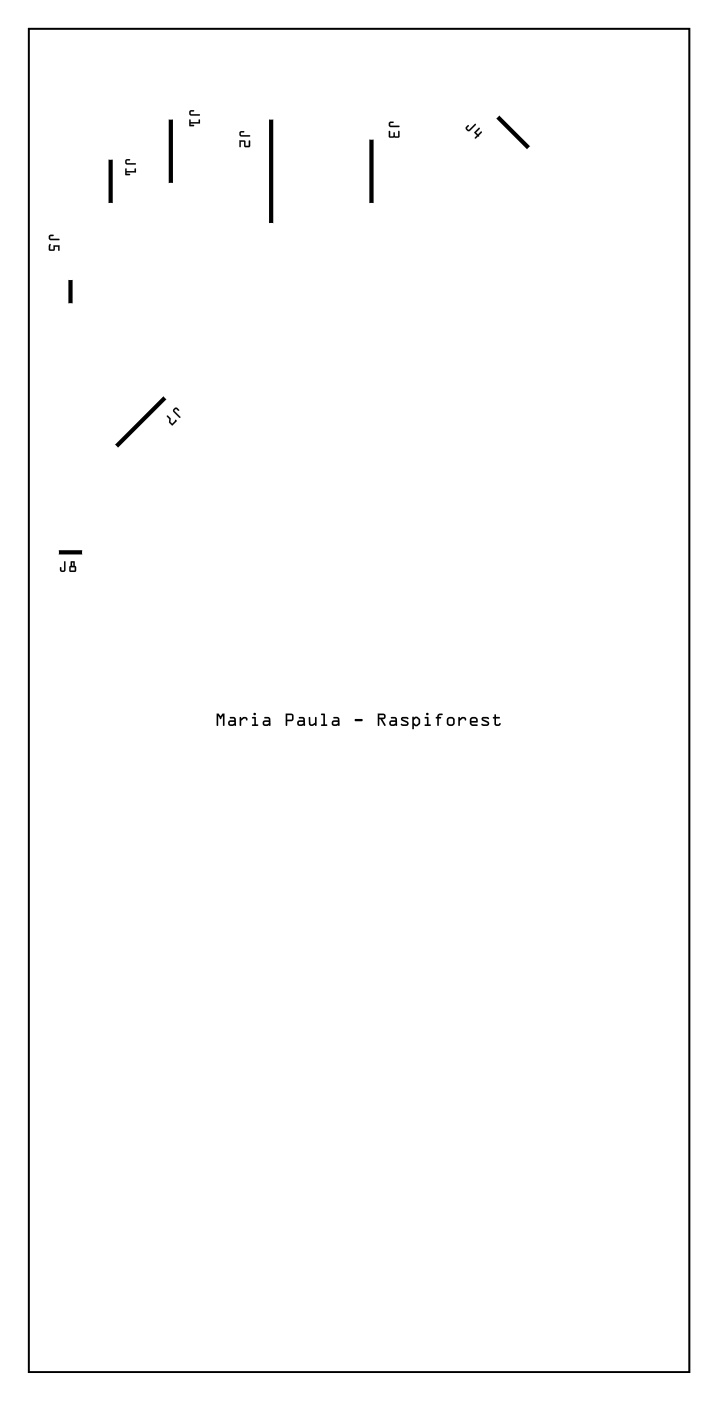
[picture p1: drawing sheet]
<svg xmlns="http://www.w3.org/2000/svg" width="91mm" height="177mm" viewBox="0 0 91 177" stroke-linecap="round" stroke-linejoin="round" font-family="sans-serif">
<path d="M3.6 3.6h83.7v170.2h-83.7z" fill="none" stroke="#000" stroke-width=".2"/>
<path d="M3.6 3.6h83.7v170.2h-83.7z" fill="none" stroke="#000" stroke-width=".13"/>
<path d="M21.6 15v8.3M34.3 15v13.4M47 17.6v8.2M62.9 14.8l4.1 4M8.9 35.3v3.2M14 20.1v5.7M21 50.3l-6.3 6.3M7.3 70h3.2" fill="none" stroke="#000" stroke-width=".53"/>
<g fill="#000">
<path d="M24 14l.2-.1 .4 .1-.1 .1-.3 .1v.3h1l.1 .1h-1.2l-.1-.2zM24 15.1l.1 .1v.3h1v-.3l.2-.1v.5h-1.2v.2h.4l.1 .1-.6 .1z"/>
<path d="M24 14l.5-.1a.1 .1 0 0 1 .1 .1 .1 .1 0 0 1-.1 .1l-.3 .1v.2l1 .1a.1 .1 0 0 1 .1 .1 .1 .1 0 0 1-.1 .1l-1.1-.1-.2-.2zM24 14v.4l.1 .2h1.2l-.1-.1h-1l-.1-.4h.4l.1-.1h-.4zM24 15.1l.1 .1v.3h1v-.3a.1 .1 0 0 1 .1-.1 .1 .1 0 0 1 .1 .1v.5l-1.2-.1v.2h.4a.1 .1 0 0 1 .1 .1 .1 .1 0 0 1-.1 .1l-.5-.1zM24 15.2v.8l.6-.1-.1-.1h-.4v-.2h1.2v-.5l-.1 .1-.1 .3h-1v-.3z"/>
<path d="M30.4 16.7l.2-.1 .3 .1v.1h-.4v.3h1.1l.1 .1-1.2 .1-.2-.3zM30.3 17.8h.7l.1 .7h.4v-.6l.1-.1 .1 .7-.2 .1h-.5l-.1-.1v-.5h-.4v.6h-.1z"/>
<path d="M30.4 16.7l.4-.1a.1 .1 0 0 1 .1 .1 .1 .1 0 0 1-.1 .1h-.3v.3h1.1a.1 .1 0 0 1 .1 .1 .1 .1 0 0 1-.1 .1h-1.1l-.2-.3zM30.4 16.7l-.1 .3 .2 .3 1.2-.1-.1-.1h-1.1v-.3h.4v-.1l-.3-.1zM30.3 17.8h.7l.1 .7h.4v-.6a.1 .1 0 0 1 .1-.1 .1 .1 0 0 1 .1 .1v.6l-.1 .1h-.7v-.6h-.4v.6a.1 .1 0 0 1-.1 .1 .1 .1 0 0 1-.1-.1zM30.3 17.8l.1 .8h.1v-.7h.4v.6l.1 .1h.5l.1-.1v-.7l-.1 .1v.6h-.4l-.1-.7z"/>
<path d="M49.3 15.5l.2-.1 .3 .1v.1h-.4v.3h1.1l.1 .1-1.2 .1-.2-.3zM49.2 16.6h.2v.7l.4-.1v-.4h.1h.1v.4l.4 .1v-.6l.1-.1 .1 .7-.2 .1h-.5h-.6l-.1-.1z"/>
<path d="M49.3 15.5l.4-.1a.1 .1 0 0 1 .1 .1 .1 .1 0 0 1-.1 .1h-.3v.3h1.1a.1 .1 0 0 1 .1 .1 .1 .1 0 0 1-.1 .1h-1.1l-.2-.3zM49.3 15.5l-.1 .3 .2 .3 1.2-.1-.1-.1h-1.1v-.3h.4v-.1l-.3-.1zM49.2 16.6h.2v.7l.4-.1v-.4a.1 .1 0 0 1 .1-.1 .1 .1 0 0 1 .1 .1v.4l.4 .1v-.6a.1 .1 0 0 1 .1-.1 .1 .1 0 0 1 .1 .1v.6l-.1 .1h-.6l-.5 .1-.2-.2zM49.2 16.6v.7l.1 .1h.6h.5l.2-.1-.1-.7-.1 .1v.6h-.4l-.1-.5-.1 .5h-.4v-.7z"/>
<path d="M59 16l.2-.1a.1 .1 0 0 1 .1 0 .1 .1 0 0 1 0 .1l-.2 .2 .2 .2 .8-.7a.1 .1 0 0 1 .1 0 .1 .1 0 0 1 0 .1l-.7 .8a.37 .37 0 0 1-.4-.1 .37 .37 0 0 1-.1-.5zM59.2 15.9l-.2 .2a.35 .35 0 0 0 .1 .4 .35 .35 0 0 0 .4 0l.7-.8h-.1l-.8 .8-.2-.3 .2-.2v-.1zM60 16.8l.6-.6a.1 .1 0 0 1 .1 0 .1 .1 0 0 1 0 .1l-.4 .5 .2 .2 .4-.3a.1 .1 0 0 1 .1 0 .1 .1 0 0 1 0 .1l-.4 .3a.1 .1 0 0 1 0 .2 .1 .1 0 0 1-.1 0l-.2 .2a.1 .1 0 0 1-.2 0 .1 .1 0 0 1 0-.1l.3-.2zM60 16.8l.4 .4-.3 .2 .1 .1 .3-.2h.1v-.1l.4-.5h-.1l-.4 .3-.3-.2 .5-.5v-.1z"/>
<path d="M59.2 15.9l.1-.1 .1 .2-.3 .2 .2 .2 .8-.7h.1l-.7 .8a.36 .36 0 0 1-.4 0 .36 .36 0 0 1-.1-.4zM60.6 16.2h.1v.1l-.4 .5 .2 .2 .4-.3 .1 .1-.4 .4v.1l-.4 .3-.1-.2 .3-.2-.4-.4z"/>
<path d="M6.3 29.8l.1-.1 .4 .1-.1 .1h-.3v.3h1l.1 .2h-1.2l-.1-.2zM6.3 30.9l.1 .1v.6h.4v-.5h.7v.6h-.1v-.5h-.5v.5l-.6 .1-.1-.2v-.4z"/>
<path d="M6.2 29.8l.5-.1a.1 .1 0 0 1 .1 .1 .1 .1 0 0 1-.1 .1h-.3v.3h1a.1 .1 0 0 1 .1 .1 .1 .1 0 0 1-.1 .1h-1.1l-.1-.2zM6.3 29.8l-.1 .4 .1 .2h1.2l-.1-.1-1-.1v-.3h.3l.1-.1-.4-.1zM6.3 30.9l.1 .1v.6h.4v-.5h.7v.6a.1 .1 0 0 1-.1 .1 .1 .1 0 0 1 0-.1v-.5h-.5v.5l-.1 .1-.6-.1v-.5zM6.3 30.9l-.1 .3v.4l.1 .1h.6v-.5h.5v.5h.1v-.6h-.7v.5h-.5l.1-.6z"/>
<path d="M15.9 20.2l.2-.1 .4 .1-.1 .1-.3 .1v.3h1l.1 .1h-1.2l-.1-.2zM15.9 21.4h.1v.3h1v-.3l.2-.1v.5h-1.2v.2h.4l.1 .1-.6 .1z"/>
<path d="M15.9 20.2l.5-.1a.1 .1 0 0 1 .1 .1 .1 .1 0 0 1-.1 .1l-.3 .1v.2l1 .1a.1 .1 0 0 1 .1 .1 .1 .1 0 0 1-.1 .1l-1.1-.1-.2-.2zM15.9 20.2v.4l.1 .2h1.2l-.1-.1h-1l-.1-.4h.4l.1-.1h-.4zM15.9 21.3l.1 .1v.3h1v-.3a.1 .1 0 0 1 .1-.1 .1 .1 0 0 1 .1 .1v.5l-1.2-.1v.2h.4a.1 .1 0 0 1 .1 .1 .1 .1 0 0 1-.1 .1l-.6-.1zM15.9 21.4v.8l.6-.1-.1-.1h-.4v-.2h1.2v-.5l-.1 .1-.1 .3h-1v-.3z"/>
<path d="M22 51.8l.3-.2 .4 .3v.1h-.1l-.3-.2-.2 .2 .7 .8v.1h-.1l-.7-.7-.1-.2zM21.1 52.6h.2l.3 .4v.4l.2 .3 .4-.5 .2 .1-.6 .6-.4-.4v-.4l-.3-.3z"/>
<path d="M22.1 51.7l.3-.1 .3 .3a.1 .1 0 0 1 0 .1 .1 .1 0 0 1-.2 0l-.2-.2-.2 .2 .7 .8a.1 .1 0 0 1 0 .1 .1 .1 0 0 1-.1 0l-.8-.8v-.2zM22 51.8l-.1 .2 .1 .2 .7 .7h.1v-.1l-.7-.8 .2-.2 .3 .2h.1v-.1l-.4-.3zM21.1 52.6h.2l.3 .4v.4l.2 .3 .4-.4v-.1l.2 .1-.6 .6-.4-.4v-.4l-.3-.3zM21.1 52.7v.1l.3 .3v.4l.4 .4 .6-.6-.2-.1v.1l-.4 .4-.2-.2v-.5l-.3-.3z"/>
<path d="M8.1 71.1l.2 .1v1a.37 .37 0 0 1-.4 .3 .37 .37 0 0 1-.3-.3v-.3a.1 .1 0 0 1 .1-.1 .1 .1 0 0 1 .1 .1v.3h.3zM8.1 71.1v1.1h-.3l-.1-.4-.1 .4a.35 .35 0 0 0 .3 .2 .35 .35 0 0 0 .4-.2v-1zM9 71.1h.5v.6l.1 .2v.4l-.1 .1-.6 .1-.1-.2v-.4l.1-.2zM9 71.1l-.1 .6-.1 .2v.4l.1 .1h.6l.1-.1v-.4l-.1-.2-.1-.6zM8.9 71.9v.4h.6v-.4zM8.9 71.8h.6v.5h-.6zM9.1 71.3v.4h.2v-.4zM9.1 71.2h.2v.5h-.2z"/>
<path d="M8.1 71.1l.2 .1v1a.36 .36 0 0 1-.4 .3 .36 .36 0 0 1-.3-.3v-.3l.1-.1 .1 .1v.3h.3zM9 71.1h.5v.6l.1 .2v.4l-.1 .1h-.6l-.1-.1v-.4l.1-.2zM8.9 71.9v.4h.6v-.4zM9.1 71.3v.4h.2v-.4z"/>
<path d="M27.4 90.4h.3l.2 .3 .3-.3h.2v1.4a.1 .1 0 0 1-.1 .1 .1 .1 0 0 1-.1-.1v-1.1l-.2 .2a.11 .11 0 0 1-.1 .2 .11 .11 0 0 1-.1-.2l-.2-.2v1.1a.1 .1 0 0 1-.1 .1 .1 .1 0 0 1-.1-.1zM27.4 90.4v1.4a.1 .1 0 0 0 .1 .1 .1 .1 0 0 0 .1-.1v-1.1l.2 .2a.11 .11 0 0 0 .1 .2 .11 .11 0 0 0 .1-.2l.2-.2v1.1a.1 .1 0 0 0 .1 .1 .1 .1 0 0 0 .1-.1v-1.4h-.2l-.3 .3-.2-.3zM29.1 90.8h.5l.2 .1 .1 .2v.7a.1 .1 0 0 1-.1 .1 .1 .1 0 0 1-.1-.1l-.5 .1a.36 .36 0 0 1-.3-.3 .36 .36 0 0 1 .3-.4h.5l-.1-.1-.5-.1zM29.1 90.8v.2l.5 .1 .1 .1h-.5a.36 .36 0 0 0-.3 .4 .36 .36 0 0 0 .3 .3l.5-.1a.1 .1 0 0 0 .1 .1 .1 .1 0 0 0 .1-.1v-.7l-.1-.2-.2-.1zM29.1 91.5v.2h.3l.3-.1-.1-.2zM29.1 91.5l.5-.1 .1 .2-.3 .1h-.3zM30.4 90.8h.1v.2l.3-.2a.38 .38 0 0 1 .4 0 .38 .38 0 0 1 .1 .4 .14 .14 0 0 1-.2 0 .14 .14 0 0 1 0-.2h-.2l-.4 .3v.5a.1 .1 0 0 1-.1 .1 .1 .1 0 0 1-.1-.1zM30.4 90.8l-.1 1a.1 .1 0 0 0 .1 .1 .1 .1 0 0 0 .1-.1v-.5l.4-.3 .2 .1a.12 .12 0 0 0 .1 .1 .12 .12 0 0 0 .1 0 .37 .37 0 0 0-.1-.4 .37 .37 0 0 0-.4 0l-.3 .2v-.2zM31.9 90.8h.5v.9h.2a.1 .1 0 0 1 .1 .1 .1 .1 0 0 1-.1 .1h-.6a.1 .1 0 0 1-.1-.1 .1 .1 0 0 1 .1-.1h.2v-.7h-.2zM31.9 90.8l.1 .2h.2v.7h-.2a.1 .1 0 0 0-.1 .1 .1 .1 0 0 0 .1 .1h.6a.1 .1 0 0 0 .1-.1 .1 .1 0 0 0-.1-.1h-.2v-.9zM32.1 90.4a.16 .16 0 0 1 .3 0 .16 .16 0 0 1-.3 0zM32.1 90.4a.16 .16 0 0 0 .3 0 .16 .16 0 0 0-.3 0zM33.5 90.8h.4l.2 .1 .1 .2 .1 .7a.11 .11 0 0 1-.2 .1 .1 .1 0 0 1-.1-.1l-.5 .1a.36 .36 0 0 1-.3-.3 .36 .36 0 0 1 .3-.4h.5v-.1l-.5-.1zM33.5 90.8v.2l.5 .1v.1h-.5a.36 .36 0 0 0-.3 .4 .36 .36 0 0 0 .3 .3l.5-.1a.1 .1 0 0 0 .1 .1 .11 .11 0 0 0 .2-.1l-.1-.7-.1-.2-.2-.1zM33.5 91.5v.2h.3l.2-.1v-.2zM33.5 91.5l.5-.1v.2l-.2 .1h-.3zM36.2 90.4h.8l.2 .3-.1 .6-.7 .1v.4a.1 .1 0 0 1-.1 .1 .1 .1 0 0 1-.1-.1zM36.2 90.4v1.4a.1 .1 0 0 0 .1 .1 .1 .1 0 0 0 .1-.1v-.5h.7l.1-.6-.2-.3zM36.4 90.6v.5h.5v-.5zM36.4 90.6h.5v.5h-.5zM37.8 90.8h.5l.2 .1 .1 .2v.7a.1 .1 0 0 1-.1 .1 .1 .1 0 0 1-.1-.1l-.5 .1a.36 .36 0 0 1-.3-.3 .36 .36 0 0 1 .3-.4h.5v-.1l-.5-.1zM37.8 90.8l.1 .2 .5 .1v.1h-.5a.36 .36 0 0 0-.3 .4 .36 .36 0 0 0 .3 .3l.5-.1a.1 .1 0 0 0 .1 .1 .1 .1 0 0 0 .1-.1v-.7l-.1-.2-.2-.1zM37.9 91.5v.2h.3l.2-.1-.1-.2zM37.8 91.5l.5-.1 .1 .2-.2 .1h-.3zM39.1 90.8l.2 .1v.8h.1l.5-.2v-.6a.1 .1 0 0 1 .1-.1 .1 .1 0 0 1 .1 .1v.9a.1 .1 0 0 1-.1 .1 .1 .1 0 0 1-.1-.1 .45 .45 0 0 1-.8-.1zM39.1 90.8v.9a.37 .37 0 0 0 .6 .2l.2-.1a.1 .1 0 0 0 .1 .1 .1 .1 0 0 0 .1-.1v-.9a.1 .1 0 0 0-.1-.1 .1 .1 0 0 0-.1 .1v.6l-.5 .2h-.1v-.8zM40.7 90.4h.4v1.3h.2a.1 .1 0 0 1 .1 .1 .1 .1 0 0 1-.1 .1h-.6a.1 .1 0 0 1-.1-.1 .1 .1 0 0 1 .1-.1h.2v-1.1h-.2zM40.7 90.4v.2h.2v1.1h-.2a.1 .1 0 0 0-.1 .1 .1 .1 0 0 0 .1 .1h.6a.1 .1 0 0 0 .1-.1 .1 .1 0 0 0-.1-.1h-.2v-1.3zM42.2 90.8h.5l.2 .1 .1 .2v.7a.1 .1 0 0 1-.1 .1 .1 .1 0 0 1-.1-.1l-.5 .1a.36 .36 0 0 1-.3-.3 .36 .36 0 0 1 .3-.4h.5v-.1l-.6-.1zM42.2 90.8v.2l.6 .1v.1h-.5a.36 .36 0 0 0-.3 .4 .36 .36 0 0 0 .3 .3l.5-.1a.1 .1 0 0 0 .1 .1 .1 .1 0 0 0 .1-.1v-.7l-.1-.2-.2-.1zM42.2 91.5l.1 .2h.3l.2-.1-.1-.2zM42.2 91.5l.5-.1 .1 .2-.2 .1h-.3zM44.9 91.1h.9l.1 .1-.1 .2h-.8l-.1-.1zM44.9 91.1v.2h.1h.8l.1-.1-.1-.1zM47.8 90.4h.7a.36 .36 0 0 1 .3 .4 .36 .36 0 0 1-.4 .3l.4 .7a.1 .1 0 0 1 0 .1 .1 .1 0 0 1-.2 0l-.4-.8h-.2v.7a.1 .1 0 0 1-.1 .1 .1 .1 0 0 1-.1-.1zM47.8 90.4v1.4a.1 .1 0 0 0 .1 .1 .1 .1 0 0 0 .1-.1v-.7h.2l.4 .8a.1 .1 0 0 0 .2 0 .1 .1 0 0 0 0-.1l-.4-.7a.36 .36 0 0 0 .4-.3 .36 .36 0 0 0-.3-.4zM48 90.6v.3l.6-.1v-.2zM48 90.6h.6v.2l-.6 .1zM49.5 90.8h.4l.3 .1 .1 .2v.7a.1 .1 0 0 1-.1 .1 .1 .1 0 0 1-.1-.1l-.5 .1a.36 .36 0 0 1-.3-.3 .36 .36 0 0 1 .3-.4h.5l-.1-.1-.5-.1zM49.5 90.8v.2l.5 .1 .1 .1h-.5a.36 .36 0 0 0-.3 .4 .36 .36 0 0 0 .3 .3l.5-.1a.1 .1 0 0 0 .1 .1 .1 .1 0 0 0 .1-.1l-.1-.7v-.2l-.3-.1zM49.5 91.5v.2h.3l.3-.1-.1-.2zM49.5 91.5l.5-.1 .1 .2-.3 .1h-.3zM50.8 90.9l.1-.1a.81 .81 0 0 1 .8 .1 .13 .13 0 0 1-.1 .2 .13 .13 0 0 1-.2-.1l-.4 .1 .5 .3a.31 .31 0 0 1 .2 .3 .31 .31 0 0 1-.3 .2l-.6-.1a.13 .13 0 0 1 0-.1 .13 .13 0 0 1 .2 0h.5v-.1l-.7-.3v-.2zM50.8 90.9v.2v.2l.7 .3-.1 .1h-.5a.11 .11 0 0 0-.1 0 .11 .11 0 0 0 0 .1l.2 .1h.6l.1-.3v-.1l-.7-.4 .4-.1a.13 .13 0 0 0 .2 .1 .13 .13 0 0 0 .1-.1v-.1a.77 .77 0 0 0-.9 0zM52.2 90.8h.2v.1l.2-.1a.53 .53 0 0 1 .6 .4 .57 .57 0 0 1-.3 .7l-.3 .1-.2-.2v.5a.1 .1 0 0 1-.1 .1 .1 .1 0 0 1-.1-.1zM52.2 90.8v1.5a.1 .1 0 0 0 .1 .1 .1 .1 0 0 0 .1-.1v-.5l.2 .2h.2l.4-.3v-.5l-.4-.4h-.2l-.2 .1v-.1zM52.6 91l-.2 .2v.3l.3 .3 .3-.2v-.4l-.3-.2zM52.6 91h.1l.3 .2v.4l-.3 .2-.3-.3v-.3zM53.8 90.8h.4v.9h.2a.1 .1 0 0 1 .1 .1 .1 .1 0 0 1-.1 .1h-.6a.1 .1 0 0 1-.1-.1 .1 .1 0 0 1 .1-.1h.2v-.7h-.2zM53.8 90.8v.2h.2v.7h-.2a.1 .1 0 0 0-.1 .1 .1 .1 0 0 0 .1 .1h.6a.1 .1 0 0 0 .1-.1 .1 .1 0 0 0-.1-.1h-.2v-.9zM53.9 90.4a.2 .2 0 0 1 .4 0 .2 .2 0 0 1-.4 0zM53.9 90.4a.2 .2 0 0 0 .4 0 .2 .2 0 0 0-.4 0zM55.5 90.5l.5-.1a.1 .1 0 0 1 .1 .1 .1 .1 0 0 1-.1 .1h-.4v.2h.2a.1 .1 0 0 1 .1 .1 .1 .1 0 0 1-.1 .1h-.2v.8a.11 .11 0 0 1-.2 .1 .1 .1 0 0 1-.1-.1v-.8h-.1a.1 .1 0 0 1-.1-.1 .1 .1 0 0 1 .1-.1h.1zM55.5 90.5l-.2 .3h-.1a.1 .1 0 0 0-.1 .1 .1 .1 0 0 0 .1 .1h.1v.8a.1 .1 0 0 0 .1 .1 .11 .11 0 0 0 .2-.1v-.8h.2a.1 .1 0 0 0 .1-.1 .1 .1 0 0 0-.1-.1h-.2v-.2h.4a.1 .1 0 0 0 0-.1 .1 .1 0 0 0 0-.1zM56.5 91.4a.6 .6 0 0 1 1.2 0 .6 .6 0 0 1-1.2 0zM56.5 91.4a.6 .6 0 0 0 1.2 0 .6 .6 0 0 0-1.2 0zM56.8 91.1v.5l.1 .1h.4l.1-.1-.1-.5-.1-.1zM56.8 91.1l.4-.1 .1 .1 .1 .5-.1 .1h-.4h-.1zM58 90.8h.2v.2l.3-.2a.38 .38 0 0 1 .4 0 .38 .38 0 0 1 .1 .4 .14 .14 0 0 1-.2 0 .14 .14 0 0 1 0-.2h-.2l-.4 .3v.5a.1 .1 0 0 1-.1 .1 .1 .1 0 0 1-.1-.1zM58 90.8v1a.1 .1 0 0 0 .1 .1 .1 .1 0 0 0 .1-.1v-.5l.4-.3 .2 .1a.12 .12 0 0 0 0 .1 .12 .12 0 0 0 .2 0 .37 .37 0 0 0-.1-.4 .37 .37 0 0 0-.4 0l-.3 .2v-.2zM59.6 91l.2-.2h.4l.2 .1 .1 .3-.1 .3h-.7l.1 .2h.6a.1 .1 0 0 1 .1 .1 .1 .1 0 0 1-.1 .1h-.6l-.2-.1-.1-.2zM59.6 91l-.1 .6 .1 .2 .2 .1h.6a.1 .1 0 0 0 .1-.1 .1 .1 0 0 0-.1-.1h-.6l-.1-.1 .7-.1 .1-.3-.1-.3-.2-.1h-.4zM59.7 91.1v.2h.6l-.1-.3h-.4zM59.7 91.1l.1-.1h.4l.1 .3h-.6zM61 90.9l.1-.1a.81 .81 0 0 1 .8 .1 .13 .13 0 0 1-.1 .2 .13 .13 0 0 1-.2-.1l-.4 .1 .5 .3a.31 .31 0 0 1 .2 .3 .31 .31 0 0 1-.3 .2l-.6-.1a.13 .13 0 0 1 0-.1 .13 .13 0 0 1 .2 0h.5v-.1l-.7-.3v-.2zM61 90.9v.2v.2l.7 .3-.1 .1h-.5a.11 .11 0 0 0-.1 0 .11 .11 0 0 0 0 .1l.2 .1h.6l.1-.3v-.1l-.7-.4 .4-.1a.13 .13 0 0 0 .2 .1 .13 .13 0 0 0 .1-.1v-.1a.77 .77 0 0 0-.9 0zM62.6 90.5h.2v.3h.4a.1 .1 0 0 1 .1 .1 .1 .1 0 0 1-.1 .1h-.4v.7h.3h.1a.1 .1 0 0 1 .1-.1 .1 .1 0 0 1 .1 .1 .43 .43 0 0 1-.4 .3 .43 .43 0 0 1-.4-.4v-.6h-.1a.1 .1 0 0 1-.1-.1 .1 .1 0 0 1 .1-.1h.1zM62.6 90.5v.3h-.1a.1 .1 0 0 0-.1 .1 .1 .1 0 0 0 .1 .1h.1v.6a.42 .42 0 0 0 .4 .4 .42 .42 0 0 0 .4-.3l-.1-.1-.2 .1h-.3v-.7h.4a.1 .1 0 0 0 .1-.1 .1 .1 0 0 0-.1-.1h-.4v-.3z"/>
<path d="M27.4 90.4h.3l.2 .3 .3-.3h.2v1.4a.1 .1 0 0 1-.1 .1 .1 .1 0 0 1-.1-.1v-1.1l-.2 .2a.11 .11 0 0 1-.1 .2 .11 .11 0 0 1-.1-.2l-.2-.2v1.1a.1 .1 0 0 1-.1 .1 .1 .1 0 0 1-.1-.1zM29.1 90.8h.5l.2 .1 .1 .2v.7a.1 .1 0 0 1-.1 .1 .1 .1 0 0 1-.1-.1l-.5 .1a.36 .36 0 0 1-.3-.3 .36 .36 0 0 1 .3-.4h.5l-.1-.1-.5-.1zM29.1 91.5v.2h.3l.3-.1-.1-.2zM30.4 90.8h.1v.2l.3-.2a.38 .38 0 0 1 .4 0 .38 .38 0 0 1 .1 .4 .14 .14 0 0 1-.2 0 .14 .14 0 0 1 0-.2h-.2l-.4 .3v.5a.1 .1 0 0 1-.1 .1 .1 .1 0 0 1-.1-.1zM31.9 90.8h.5v.9h.2a.1 .1 0 0 1 .1 .1 .1 .1 0 0 1-.1 .1h-.6a.1 .1 0 0 1-.1-.1 .1 .1 0 0 1 .1-.1h.2v-.7h-.2zM32.1 90.4a.16 .16 0 0 1 .3 0 .16 .16 0 0 1-.3 0zM33.5 90.8h.4l.2 .1 .1 .2 .1 .7a.11 .11 0 0 1-.2 .1 .1 .1 0 0 1-.1-.1l-.5 .1a.36 .36 0 0 1-.3-.3 .36 .36 0 0 1 .3-.4h.5v-.1l-.5-.1zM33.5 91.5v.2h.3l.2-.1v-.2zM36.2 90.4h.8l.2 .3-.1 .6-.7 .1v.4a.1 .1 0 0 1-.1 .1 .1 .1 0 0 1-.1-.1zM36.4 90.6v.5h.5v-.5zM37.8 90.8h.5l.2 .1 .1 .2v.7a.1 .1 0 0 1-.1 .1 .1 .1 0 0 1-.1-.1l-.5 .1a.36 .36 0 0 1-.3-.3 .36 .36 0 0 1 .3-.4h.5v-.1l-.5-.1zM37.9 91.5v.2h.3l.2-.1-.1-.2zM39.1 90.8l.2 .1v.8h.1l.5-.2v-.6a.1 .1 0 0 1 .1-.1 .1 .1 0 0 1 .1 .1v.9a.1 .1 0 0 1-.1 .1 .1 .1 0 0 1-.1-.1 .44 .44 0 0 1-.4 .2 .44 .44 0 0 1-.4-.3zM40.7 90.4h.4v1.3h.2a.1 .1 0 0 1 .1 .1 .1 .1 0 0 1-.1 .1h-.6a.1 .1 0 0 1-.1-.1 .1 .1 0 0 1 .1-.1h.2v-1.1h-.2zM42.2 90.8h.5l.2 .1 .1 .2v.7a.1 .1 0 0 1-.1 .1 .1 .1 0 0 1-.1-.1l-.5 .1a.36 .36 0 0 1-.3-.3 .36 .36 0 0 1 .3-.4h.5v-.1l-.6-.1zM42.2 91.5l.1 .2h.3l.2-.1-.1-.2zM44.9 91.1h.9l.1 .1-.1 .2h-.8l-.1-.1zM47.8 90.4h.7a.36 .36 0 0 1 .3 .4 .36 .36 0 0 1-.4 .3l.4 .7a.1 .1 0 0 1 0 .1 .1 .1 0 0 1-.2 0l-.4-.8h-.2v.7a.1 .1 0 0 1-.1 .1 .1 .1 0 0 1-.1-.1zM48 90.6v.3l.6-.1v-.2zM49.5 90.8h.4l.3 .1v.2l.1 .7a.1 .1 0 0 1-.1 .1 .1 .1 0 0 1-.1-.1l-.5 .1a.36 .36 0 0 1-.3-.3 .36 .36 0 0 1 .3-.4h.5l-.1-.1-.5-.1zM49.5 91.5v.2h.3l.3-.1-.1-.2zM50.8 90.9l.1-.1a.81 .81 0 0 1 .8 .1 .11 .11 0 0 1-.1 .2 .11 .11 0 0 1-.1-.1l-.5 .1 .5 .3a.31 .31 0 0 1 .2 .3 .31 .31 0 0 1-.3 .2l-.6-.1a.13 .13 0 0 1 0-.1 .13 .13 0 0 1 .2 0h.5v-.1l-.7-.3v-.2zM52.2 90.8h.2v.1l.2-.1a.53 .53 0 0 1 .6 .4 .58 .58 0 0 1-.6 .8l-.2-.2v.5a.1 .1 0 0 1-.1 .1 .1 .1 0 0 1-.1-.1zM52.6 91l-.2 .2v.3l.3 .3 .3-.2v-.4l-.3-.2zM53.8 90.8h.4v.9h.2a.1 .1 0 0 1 .1 .1 .1 .1 0 0 1-.1 .1h-.6a.1 .1 0 0 1-.1-.1 .1 .1 0 0 1 .1-.1h.2v-.7h-.2zM53.9 90.4a.2 .2 0 0 1 .4 0 .2 .2 0 0 1-.4 0zM55.5 90.5l.5-.1a.1 .1 0 0 1 .1 .1 .1 .1 0 0 1-.1 .1h-.4v.2h.2a.1 .1 0 0 1 .1 .1 .1 .1 0 0 1-.1 .1h-.2v.8a.11 .11 0 0 1-.2 .1 .1 .1 0 0 1-.1-.1v-.8h-.1a.1 .1 0 0 1-.1-.1 .1 .1 0 0 1 .1-.1h.1zM56.5 91.4a.6 .6 0 0 1 1.2 0 .6 .6 0 0 1-1.2 0zM56.8 91.1v.6h.1h.4l.1-.1-.1-.5-.1-.1zM58 90.8h.2v.2l.3-.2a.38 .38 0 0 1 .4 0 .38 .38 0 0 1 .1 .4 .14 .14 0 0 1-.2 0 .14 .14 0 0 1 0-.2h-.2l-.4 .3v.5a.1 .1 0 0 1-.1 .1 .1 .1 0 0 1-.1-.1zM59.6 91l.2-.2h.4l.2 .1 .1 .3-.1 .3-.7 .1 .1 .1h.6a.1 .1 0 0 1 .1 .1 .1 .1 0 0 1-.1 .1h-.6l-.2-.1-.1-.2zM59.7 91.1v.2h.6l-.1-.3h-.4zM61 90.9l.1-.1a.81 .81 0 0 1 .8 .1 .11 .11 0 0 1-.1 .2 .11 .11 0 0 1-.1-.1l-.5 .1 .5 .3a.31 .31 0 0 1 .2 .3 .31 .31 0 0 1-.3 .2l-.6-.1a.13 .13 0 0 1 0-.1 .13 .13 0 0 1 .2 0h.5v-.1l-.7-.3v-.2zM62.6 90.5h.2v.3h.4a.1 .1 0 0 1 .1 .1 .1 .1 0 0 1-.1 .1h-.4v.7h.3l.1-.1h.2a.4 .4 0 0 1-.4 .4 .4 .4 0 0 1-.4-.4v-.6h-.1a.1 .1 0 0 1-.1-.1 .1 .1 0 0 1 .1-.1h.1z"/>
</g>
<circle cx="8.9" cy="34.4" r=".7" fill="#fff"/>
<circle cx="8.9" cy="34.4" r=".7" fill="none" stroke="#fff" stroke-width=".76" stroke-linecap="butt"/>
<circle cx="8.9" cy="39.5" r=".7" fill="#fff"/>
<circle cx="8.9" cy="39.5" r=".7" fill="none" stroke="#fff" stroke-width=".76" stroke-linecap="butt"/>
<circle cx="21.6" cy="49.6" r=".7" fill="#fff"/>
<circle cx="21.6" cy="49.6" r=".7" fill="none" stroke="#fff" stroke-width=".76" stroke-linecap="butt"/>
<circle cx="14" cy="57.3" r=".7" fill="#fff"/>
<circle cx="14" cy="57.3" r=".7" fill="none" stroke="#fff" stroke-width=".76" stroke-linecap="butt"/>
<circle cx="14" cy="19.2" r=".7" fill="#fff"/>
<circle cx="14" cy="19.2" r=".7" fill="none" stroke="#fff" stroke-width=".76" stroke-linecap="butt"/>
<circle cx="14" cy="26.8" r=".7" fill="#fff"/>
<circle cx="14" cy="26.8" r=".7" fill="none" stroke="#fff" stroke-width=".76" stroke-linecap="butt"/>
<circle cx="62.3" cy="14.1" r=".7" fill="#fff"/>
<circle cx="62.3" cy="14.1" r=".7" fill="none" stroke="#fff" stroke-width=".76" stroke-linecap="butt"/>
<circle cx="67.7" cy="19.5" r=".7" fill="#fff"/>
<circle cx="67.7" cy="19.5" r=".7" fill="none" stroke="#fff" stroke-width=".76" stroke-linecap="butt"/>
<circle cx="34.3" cy="14.1" r=".7" fill="#fff"/>
<circle cx="34.3" cy="14.1" r=".7" fill="none" stroke="#fff" stroke-width=".76" stroke-linecap="butt"/>
<circle cx="34.3" cy="29.3" r=".7" fill="#fff"/>
<circle cx="34.3" cy="29.3" r=".7" fill="none" stroke="#fff" stroke-width=".76" stroke-linecap="butt"/>
<circle cx="47" cy="16.6" r=".7" fill="#fff"/>
<circle cx="47" cy="16.6" r=".7" fill="none" stroke="#fff" stroke-width=".76" stroke-linecap="butt"/>
<circle cx="47" cy="26.8" r=".7" fill="#fff"/>
<circle cx="47" cy="26.8" r=".7" fill="none" stroke="#fff" stroke-width=".76" stroke-linecap="butt"/>
<circle cx="21.6" cy="14.1" r=".7" fill="#fff"/>
<circle cx="21.6" cy="14.1" r=".7" fill="none" stroke="#fff" stroke-width=".76" stroke-linecap="butt"/>
<circle cx="21.6" cy="24.2" r=".7" fill="#fff"/>
<circle cx="21.6" cy="24.2" r=".7" fill="none" stroke="#fff" stroke-width=".76" stroke-linecap="butt"/>
<circle cx="6.4" cy="70" r=".7" fill="#fff"/>
<circle cx="6.4" cy="70" r=".7" fill="none" stroke="#fff" stroke-width=".76" stroke-linecap="butt"/>
<circle cx="11.5" cy="70" r=".7" fill="#fff"/>
<circle cx="11.5" cy="70" r=".7" fill="none" stroke="#fff" stroke-width=".76" stroke-linecap="butt"/>
<circle cx="8.9" cy="64.9" r=".35" fill="#fff"/>
<circle cx="8.9" cy="64.9" r=".35" fill="none" stroke="#fff" stroke-width=".55"/>
<circle cx="5.7" cy="77.6" r=".64" fill="#fff"/>
<circle cx="5.7" cy="77.6" r=".64" fill="none" stroke="#fff" stroke-width=".76" stroke-linecap="butt"/>
<circle cx="8.3" cy="77.6" r=".64" fill="#fff"/>
<circle cx="8.3" cy="77.6" r=".64" fill="none" stroke="#fff" stroke-width=".76" stroke-linecap="butt"/>
<circle cx="5.7" cy="77.6" r=".64" fill="#fff"/>
<circle cx="5.7" cy="77.6" r=".64" fill="none" stroke="#fff" stroke-width=".76" stroke-linecap="butt"/>
<circle cx="8.3" cy="77.6" r=".64" fill="#fff"/>
<circle cx="8.3" cy="77.6" r=".64" fill="none" stroke="#fff" stroke-width=".76" stroke-linecap="butt"/>
<circle cx="59.7" cy="123.3" r=".74" fill="#fff"/>
<circle cx="59.7" cy="123.3" r=".74" fill="none" stroke="#fff" stroke-width=".76" stroke-linecap="butt"/>
<circle cx="57.2" cy="123.3" r=".74" fill="#fff"/>
<circle cx="57.2" cy="123.3" r=".74" fill="none" stroke="#fff" stroke-width=".76" stroke-linecap="butt"/>
<circle cx="54.6" cy="123.3" r=".74" fill="#fff"/>
<circle cx="54.6" cy="123.3" r=".74" fill="none" stroke="#fff" stroke-width=".76" stroke-linecap="butt"/>
<circle cx="52.1" cy="123.3" r=".74" fill="#fff"/>
<circle cx="52.1" cy="123.3" r=".74" fill="none" stroke="#fff" stroke-width=".76" stroke-linecap="butt"/>
<circle cx="49.6" cy="123.3" r=".74" fill="#fff"/>
<circle cx="49.6" cy="123.3" r=".74" fill="none" stroke="#fff" stroke-width=".76" stroke-linecap="butt"/>
<circle cx="47" cy="123.3" r=".74" fill="#fff"/>
<circle cx="47" cy="123.3" r=".74" fill="none" stroke="#fff" stroke-width=".76" stroke-linecap="butt"/>
<circle cx="44.5" cy="123.3" r=".74" fill="#fff"/>
<circle cx="44.5" cy="123.3" r=".74" fill="none" stroke="#fff" stroke-width=".76" stroke-linecap="butt"/>
<circle cx="41.9" cy="123.3" r=".74" fill="#fff"/>
<circle cx="41.9" cy="123.3" r=".74" fill="none" stroke="#fff" stroke-width=".76" stroke-linecap="butt"/>
<circle cx="39.4" cy="123.3" r=".74" fill="#fff"/>
<circle cx="39.4" cy="123.3" r=".74" fill="none" stroke="#fff" stroke-width=".76" stroke-linecap="butt"/>
<circle cx="36.9" cy="123.3" r=".74" fill="#fff"/>
<circle cx="36.9" cy="123.3" r=".74" fill="none" stroke="#fff" stroke-width=".76" stroke-linecap="butt"/>
<circle cx="34.3" cy="123.3" r=".74" fill="#fff"/>
<circle cx="34.3" cy="123.3" r=".74" fill="none" stroke="#fff" stroke-width=".76" stroke-linecap="butt"/>
<circle cx="31.8" cy="123.3" r=".74" fill="#fff"/>
<circle cx="31.8" cy="123.3" r=".74" fill="none" stroke="#fff" stroke-width=".76" stroke-linecap="butt"/>
<circle cx="29.2" cy="123.3" r=".74" fill="#fff"/>
<circle cx="29.2" cy="123.3" r=".74" fill="none" stroke="#fff" stroke-width=".76" stroke-linecap="butt"/>
<circle cx="26.7" cy="123.3" r=".74" fill="#fff"/>
<circle cx="26.7" cy="123.3" r=".74" fill="none" stroke="#fff" stroke-width=".76" stroke-linecap="butt"/>
<circle cx="24.2" cy="123.3" r=".74" fill="#fff"/>
<circle cx="24.2" cy="123.3" r=".74" fill="none" stroke="#fff" stroke-width=".76" stroke-linecap="butt"/>
<circle cx="21.6" cy="123.3" r=".74" fill="#fff"/>
<circle cx="21.6" cy="123.3" r=".74" fill="none" stroke="#fff" stroke-width=".76" stroke-linecap="butt"/>
<circle cx="19.1" cy="123.3" r=".74" fill="#fff"/>
<circle cx="19.1" cy="123.3" r=".74" fill="none" stroke="#fff" stroke-width=".76" stroke-linecap="butt"/>
<circle cx="16.5" cy="123.3" r=".74" fill="#fff"/>
<circle cx="16.5" cy="123.3" r=".74" fill="none" stroke="#fff" stroke-width=".76" stroke-linecap="butt"/>
<circle cx="14" cy="123.3" r=".74" fill="#fff"/>
<circle cx="14" cy="123.3" r=".74" fill="none" stroke="#fff" stroke-width=".76" stroke-linecap="butt"/>
<circle cx="11.5" cy="123.3" r=".74" fill="#fff"/>
<circle cx="11.5" cy="123.3" r=".74" fill="none" stroke="#fff" stroke-width=".76" stroke-linecap="butt"/>
<circle cx="59.7" cy="123.3" r=".74" fill="#fff"/>
<circle cx="59.7" cy="123.3" r=".74" fill="none" stroke="#fff" stroke-width=".76" stroke-linecap="butt"/>
<circle cx="57.2" cy="123.3" r=".74" fill="#fff"/>
<circle cx="57.2" cy="123.3" r=".74" fill="none" stroke="#fff" stroke-width=".76" stroke-linecap="butt"/>
<circle cx="54.6" cy="123.3" r=".74" fill="#fff"/>
<circle cx="54.6" cy="123.3" r=".74" fill="none" stroke="#fff" stroke-width=".76" stroke-linecap="butt"/>
<circle cx="52.1" cy="123.3" r=".74" fill="#fff"/>
<circle cx="52.1" cy="123.3" r=".74" fill="none" stroke="#fff" stroke-width=".76" stroke-linecap="butt"/>
<circle cx="49.6" cy="123.3" r=".74" fill="#fff"/>
<circle cx="49.6" cy="123.3" r=".74" fill="none" stroke="#fff" stroke-width=".76" stroke-linecap="butt"/>
<circle cx="47" cy="123.3" r=".74" fill="#fff"/>
<circle cx="47" cy="123.3" r=".74" fill="none" stroke="#fff" stroke-width=".76" stroke-linecap="butt"/>
<circle cx="44.5" cy="123.3" r=".74" fill="#fff"/>
<circle cx="44.5" cy="123.3" r=".74" fill="none" stroke="#fff" stroke-width=".76" stroke-linecap="butt"/>
<circle cx="41.9" cy="123.3" r=".74" fill="#fff"/>
<circle cx="41.9" cy="123.3" r=".74" fill="none" stroke="#fff" stroke-width=".76" stroke-linecap="butt"/>
<circle cx="39.4" cy="123.3" r=".74" fill="#fff"/>
<circle cx="39.4" cy="123.3" r=".74" fill="none" stroke="#fff" stroke-width=".76" stroke-linecap="butt"/>
<circle cx="36.9" cy="123.3" r=".74" fill="#fff"/>
<circle cx="36.9" cy="123.3" r=".74" fill="none" stroke="#fff" stroke-width=".76" stroke-linecap="butt"/>
<circle cx="34.3" cy="123.3" r=".74" fill="#fff"/>
<circle cx="34.3" cy="123.3" r=".74" fill="none" stroke="#fff" stroke-width=".76" stroke-linecap="butt"/>
<circle cx="31.8" cy="123.3" r=".74" fill="#fff"/>
<circle cx="31.8" cy="123.3" r=".74" fill="none" stroke="#fff" stroke-width=".76" stroke-linecap="butt"/>
<circle cx="29.2" cy="123.3" r=".74" fill="#fff"/>
<circle cx="29.2" cy="123.3" r=".74" fill="none" stroke="#fff" stroke-width=".76" stroke-linecap="butt"/>
<circle cx="26.7" cy="123.3" r=".74" fill="#fff"/>
<circle cx="26.7" cy="123.3" r=".74" fill="none" stroke="#fff" stroke-width=".76" stroke-linecap="butt"/>
<circle cx="24.2" cy="123.3" r=".74" fill="#fff"/>
<circle cx="24.2" cy="123.3" r=".74" fill="none" stroke="#fff" stroke-width=".76" stroke-linecap="butt"/>
<circle cx="21.6" cy="123.3" r=".74" fill="#fff"/>
<circle cx="21.6" cy="123.3" r=".74" fill="none" stroke="#fff" stroke-width=".76" stroke-linecap="butt"/>
<circle cx="19.1" cy="123.3" r=".74" fill="#fff"/>
<circle cx="19.1" cy="123.3" r=".74" fill="none" stroke="#fff" stroke-width=".76" stroke-linecap="butt"/>
<circle cx="16.5" cy="123.3" r=".74" fill="#fff"/>
<circle cx="16.5" cy="123.3" r=".74" fill="none" stroke="#fff" stroke-width=".76" stroke-linecap="butt"/>
<circle cx="14" cy="123.3" r=".74" fill="#fff"/>
<circle cx="14" cy="123.3" r=".74" fill="none" stroke="#fff" stroke-width=".76" stroke-linecap="butt"/>
<circle cx="11.5" cy="123.3" r=".74" fill="#fff"/>
<circle cx="11.5" cy="123.3" r=".74" fill="none" stroke="#fff" stroke-width=".76" stroke-linecap="butt"/>
<circle cx="11.5" cy="120.8" r=".74" fill="#fff"/>
<circle cx="11.5" cy="120.8" r=".74" fill="none" stroke="#fff" stroke-width=".76" stroke-linecap="butt"/>
<circle cx="14" cy="120.8" r=".74" fill="#fff"/>
<circle cx="14" cy="120.8" r=".74" fill="none" stroke="#fff" stroke-width=".76" stroke-linecap="butt"/>
<circle cx="16.5" cy="120.8" r=".74" fill="#fff"/>
<circle cx="16.5" cy="120.8" r=".74" fill="none" stroke="#fff" stroke-width=".76" stroke-linecap="butt"/>
<circle cx="19.1" cy="120.8" r=".74" fill="#fff"/>
<circle cx="19.1" cy="120.8" r=".74" fill="none" stroke="#fff" stroke-width=".76" stroke-linecap="butt"/>
<circle cx="21.6" cy="120.8" r=".74" fill="#fff"/>
<circle cx="21.6" cy="120.8" r=".74" fill="none" stroke="#fff" stroke-width=".76" stroke-linecap="butt"/>
<circle cx="24.2" cy="120.8" r=".74" fill="#fff"/>
<circle cx="24.2" cy="120.8" r=".74" fill="none" stroke="#fff" stroke-width=".76" stroke-linecap="butt"/>
<circle cx="26.7" cy="120.8" r=".74" fill="#fff"/>
<circle cx="26.7" cy="120.8" r=".74" fill="none" stroke="#fff" stroke-width=".76" stroke-linecap="butt"/>
<circle cx="29.2" cy="120.8" r=".74" fill="#fff"/>
<circle cx="29.2" cy="120.8" r=".74" fill="none" stroke="#fff" stroke-width=".76" stroke-linecap="butt"/>
<circle cx="31.8" cy="120.8" r=".74" fill="#fff"/>
<circle cx="31.8" cy="120.8" r=".74" fill="none" stroke="#fff" stroke-width=".76" stroke-linecap="butt"/>
<circle cx="34.3" cy="120.8" r=".74" fill="#fff"/>
<circle cx="34.3" cy="120.8" r=".74" fill="none" stroke="#fff" stroke-width=".76" stroke-linecap="butt"/>
<circle cx="36.9" cy="120.8" r=".74" fill="#fff"/>
<circle cx="36.9" cy="120.8" r=".74" fill="none" stroke="#fff" stroke-width=".76" stroke-linecap="butt"/>
<circle cx="39.4" cy="120.8" r=".74" fill="#fff"/>
<circle cx="39.4" cy="120.8" r=".74" fill="none" stroke="#fff" stroke-width=".76" stroke-linecap="butt"/>
<circle cx="41.9" cy="120.8" r=".74" fill="#fff"/>
<circle cx="41.9" cy="120.8" r=".74" fill="none" stroke="#fff" stroke-width=".76" stroke-linecap="butt"/>
<circle cx="44.5" cy="120.8" r=".74" fill="#fff"/>
<circle cx="44.5" cy="120.8" r=".74" fill="none" stroke="#fff" stroke-width=".76" stroke-linecap="butt"/>
<circle cx="47" cy="120.8" r=".74" fill="#fff"/>
<circle cx="47" cy="120.8" r=".74" fill="none" stroke="#fff" stroke-width=".76" stroke-linecap="butt"/>
<circle cx="49.6" cy="120.8" r=".74" fill="#fff"/>
<circle cx="49.6" cy="120.8" r=".74" fill="none" stroke="#fff" stroke-width=".76" stroke-linecap="butt"/>
<circle cx="52.1" cy="120.8" r=".74" fill="#fff"/>
<circle cx="52.1" cy="120.8" r=".74" fill="none" stroke="#fff" stroke-width=".76" stroke-linecap="butt"/>
<circle cx="54.6" cy="120.8" r=".74" fill="#fff"/>
<circle cx="54.6" cy="120.8" r=".74" fill="none" stroke="#fff" stroke-width=".76" stroke-linecap="butt"/>
<circle cx="57.2" cy="120.8" r=".74" fill="#fff"/>
<circle cx="57.2" cy="120.8" r=".74" fill="none" stroke="#fff" stroke-width=".76" stroke-linecap="butt"/>
<circle cx="59.7" cy="120.8" r=".74" fill="#fff"/>
<circle cx="59.7" cy="120.8" r=".74" fill="none" stroke="#fff" stroke-width=".76" stroke-linecap="butt"/>
<circle cx="59.7" cy="123.3" r=".74" fill="#fff"/>
<circle cx="59.7" cy="123.3" r=".74" fill="none" stroke="#fff" stroke-width=".76" stroke-linecap="butt"/>
<circle cx="57.2" cy="123.3" r=".74" fill="#fff"/>
<circle cx="57.2" cy="123.3" r=".74" fill="none" stroke="#fff" stroke-width=".76" stroke-linecap="butt"/>
<circle cx="54.6" cy="123.3" r=".74" fill="#fff"/>
<circle cx="54.6" cy="123.3" r=".74" fill="none" stroke="#fff" stroke-width=".76" stroke-linecap="butt"/>
<circle cx="52.1" cy="123.3" r=".74" fill="#fff"/>
<circle cx="52.1" cy="123.3" r=".74" fill="none" stroke="#fff" stroke-width=".76" stroke-linecap="butt"/>
<circle cx="49.6" cy="123.3" r=".74" fill="#fff"/>
<circle cx="49.6" cy="123.3" r=".74" fill="none" stroke="#fff" stroke-width=".76" stroke-linecap="butt"/>
<circle cx="47" cy="123.3" r=".74" fill="#fff"/>
<circle cx="47" cy="123.3" r=".74" fill="none" stroke="#fff" stroke-width=".76" stroke-linecap="butt"/>
<circle cx="44.5" cy="123.3" r=".74" fill="#fff"/>
<circle cx="44.5" cy="123.3" r=".74" fill="none" stroke="#fff" stroke-width=".76" stroke-linecap="butt"/>
<circle cx="41.9" cy="123.3" r=".74" fill="#fff"/>
<circle cx="41.9" cy="123.3" r=".74" fill="none" stroke="#fff" stroke-width=".76" stroke-linecap="butt"/>
<circle cx="39.4" cy="123.3" r=".74" fill="#fff"/>
<circle cx="39.4" cy="123.3" r=".74" fill="none" stroke="#fff" stroke-width=".76" stroke-linecap="butt"/>
<circle cx="36.9" cy="123.3" r=".74" fill="#fff"/>
<circle cx="36.9" cy="123.3" r=".74" fill="none" stroke="#fff" stroke-width=".76" stroke-linecap="butt"/>
<circle cx="34.3" cy="123.3" r=".74" fill="#fff"/>
<circle cx="34.3" cy="123.3" r=".74" fill="none" stroke="#fff" stroke-width=".76" stroke-linecap="butt"/>
<circle cx="31.8" cy="123.3" r=".74" fill="#fff"/>
<circle cx="31.8" cy="123.3" r=".74" fill="none" stroke="#fff" stroke-width=".76" stroke-linecap="butt"/>
<circle cx="29.2" cy="123.3" r=".74" fill="#fff"/>
<circle cx="29.2" cy="123.3" r=".74" fill="none" stroke="#fff" stroke-width=".76" stroke-linecap="butt"/>
<circle cx="26.7" cy="123.3" r=".74" fill="#fff"/>
<circle cx="26.7" cy="123.3" r=".74" fill="none" stroke="#fff" stroke-width=".76" stroke-linecap="butt"/>
<circle cx="24.2" cy="123.3" r=".74" fill="#fff"/>
<circle cx="24.2" cy="123.3" r=".74" fill="none" stroke="#fff" stroke-width=".76" stroke-linecap="butt"/>
<circle cx="21.6" cy="123.3" r=".74" fill="#fff"/>
<circle cx="21.6" cy="123.3" r=".74" fill="none" stroke="#fff" stroke-width=".76" stroke-linecap="butt"/>
<circle cx="19.1" cy="123.3" r=".74" fill="#fff"/>
<circle cx="19.1" cy="123.3" r=".74" fill="none" stroke="#fff" stroke-width=".76" stroke-linecap="butt"/>
<circle cx="16.5" cy="123.3" r=".74" fill="#fff"/>
<circle cx="16.5" cy="123.3" r=".74" fill="none" stroke="#fff" stroke-width=".76" stroke-linecap="butt"/>
<circle cx="14" cy="123.3" r=".74" fill="#fff"/>
<circle cx="14" cy="123.3" r=".74" fill="none" stroke="#fff" stroke-width=".76" stroke-linecap="butt"/>
<circle cx="11.5" cy="123.3" r=".74" fill="#fff"/>
<circle cx="11.5" cy="123.3" r=".74" fill="none" stroke="#fff" stroke-width=".76" stroke-linecap="butt"/>
<circle cx="59.7" cy="123.3" r=".74" fill="#fff"/>
<circle cx="59.7" cy="123.3" r=".74" fill="none" stroke="#fff" stroke-width=".76" stroke-linecap="butt"/>
<circle cx="57.2" cy="123.3" r=".74" fill="#fff"/>
<circle cx="57.2" cy="123.3" r=".74" fill="none" stroke="#fff" stroke-width=".76" stroke-linecap="butt"/>
<circle cx="54.6" cy="123.3" r=".74" fill="#fff"/>
<circle cx="54.6" cy="123.3" r=".74" fill="none" stroke="#fff" stroke-width=".76" stroke-linecap="butt"/>
<circle cx="52.1" cy="123.3" r=".74" fill="#fff"/>
<circle cx="52.1" cy="123.3" r=".74" fill="none" stroke="#fff" stroke-width=".76" stroke-linecap="butt"/>
<circle cx="49.6" cy="123.3" r=".74" fill="#fff"/>
<circle cx="49.6" cy="123.3" r=".74" fill="none" stroke="#fff" stroke-width=".76" stroke-linecap="butt"/>
<circle cx="47" cy="123.3" r=".74" fill="#fff"/>
<circle cx="47" cy="123.3" r=".74" fill="none" stroke="#fff" stroke-width=".76" stroke-linecap="butt"/>
<circle cx="44.5" cy="123.3" r=".74" fill="#fff"/>
<circle cx="44.5" cy="123.3" r=".74" fill="none" stroke="#fff" stroke-width=".76" stroke-linecap="butt"/>
<circle cx="41.9" cy="123.3" r=".74" fill="#fff"/>
<circle cx="41.9" cy="123.3" r=".74" fill="none" stroke="#fff" stroke-width=".76" stroke-linecap="butt"/>
<circle cx="39.4" cy="123.3" r=".74" fill="#fff"/>
<circle cx="39.4" cy="123.3" r=".74" fill="none" stroke="#fff" stroke-width=".76" stroke-linecap="butt"/>
<circle cx="36.9" cy="123.3" r=".74" fill="#fff"/>
<circle cx="36.9" cy="123.3" r=".74" fill="none" stroke="#fff" stroke-width=".76" stroke-linecap="butt"/>
<circle cx="34.3" cy="123.3" r=".74" fill="#fff"/>
<circle cx="34.3" cy="123.3" r=".74" fill="none" stroke="#fff" stroke-width=".76" stroke-linecap="butt"/>
<circle cx="31.8" cy="123.3" r=".74" fill="#fff"/>
<circle cx="31.8" cy="123.3" r=".74" fill="none" stroke="#fff" stroke-width=".76" stroke-linecap="butt"/>
<circle cx="29.2" cy="123.3" r=".74" fill="#fff"/>
<circle cx="29.2" cy="123.3" r=".74" fill="none" stroke="#fff" stroke-width=".76" stroke-linecap="butt"/>
<circle cx="26.7" cy="123.3" r=".74" fill="#fff"/>
<circle cx="26.7" cy="123.3" r=".74" fill="none" stroke="#fff" stroke-width=".76" stroke-linecap="butt"/>
<circle cx="24.2" cy="123.3" r=".74" fill="#fff"/>
<circle cx="24.2" cy="123.3" r=".74" fill="none" stroke="#fff" stroke-width=".76" stroke-linecap="butt"/>
<circle cx="21.6" cy="123.3" r=".74" fill="#fff"/>
<circle cx="21.6" cy="123.3" r=".74" fill="none" stroke="#fff" stroke-width=".76" stroke-linecap="butt"/>
<circle cx="19.1" cy="123.3" r=".74" fill="#fff"/>
<circle cx="19.1" cy="123.3" r=".74" fill="none" stroke="#fff" stroke-width=".76" stroke-linecap="butt"/>
<circle cx="16.5" cy="123.3" r=".74" fill="#fff"/>
<circle cx="16.5" cy="123.3" r=".74" fill="none" stroke="#fff" stroke-width=".76" stroke-linecap="butt"/>
<circle cx="14" cy="123.3" r=".74" fill="#fff"/>
<circle cx="14" cy="123.3" r=".74" fill="none" stroke="#fff" stroke-width=".76" stroke-linecap="butt"/>
<circle cx="11.5" cy="123.3" r=".74" fill="#fff"/>
<circle cx="11.5" cy="123.3" r=".74" fill="none" stroke="#fff" stroke-width=".76" stroke-linecap="butt"/>
<circle cx="11.5" cy="120.8" r=".74" fill="#fff"/>
<circle cx="11.5" cy="120.8" r=".74" fill="none" stroke="#fff" stroke-width=".76" stroke-linecap="butt"/>
<circle cx="14" cy="120.8" r=".74" fill="#fff"/>
<circle cx="14" cy="120.8" r=".74" fill="none" stroke="#fff" stroke-width=".76" stroke-linecap="butt"/>
<circle cx="16.5" cy="120.8" r=".74" fill="#fff"/>
<circle cx="16.5" cy="120.8" r=".74" fill="none" stroke="#fff" stroke-width=".76" stroke-linecap="butt"/>
<circle cx="19.1" cy="120.8" r=".74" fill="#fff"/>
<circle cx="19.1" cy="120.8" r=".74" fill="none" stroke="#fff" stroke-width=".76" stroke-linecap="butt"/>
<circle cx="21.6" cy="120.8" r=".74" fill="#fff"/>
<circle cx="21.6" cy="120.8" r=".74" fill="none" stroke="#fff" stroke-width=".76" stroke-linecap="butt"/>
<circle cx="24.2" cy="120.8" r=".74" fill="#fff"/>
<circle cx="24.2" cy="120.8" r=".74" fill="none" stroke="#fff" stroke-width=".76" stroke-linecap="butt"/>
<circle cx="26.7" cy="120.8" r=".74" fill="#fff"/>
<circle cx="26.7" cy="120.8" r=".74" fill="none" stroke="#fff" stroke-width=".76" stroke-linecap="butt"/>
<circle cx="29.2" cy="120.8" r=".74" fill="#fff"/>
<circle cx="29.2" cy="120.8" r=".74" fill="none" stroke="#fff" stroke-width=".76" stroke-linecap="butt"/>
<circle cx="31.8" cy="120.8" r=".74" fill="#fff"/>
<circle cx="31.8" cy="120.8" r=".74" fill="none" stroke="#fff" stroke-width=".76" stroke-linecap="butt"/>
<circle cx="34.3" cy="120.8" r=".74" fill="#fff"/>
<circle cx="34.3" cy="120.8" r=".74" fill="none" stroke="#fff" stroke-width=".76" stroke-linecap="butt"/>
<circle cx="36.9" cy="120.8" r=".74" fill="#fff"/>
<circle cx="36.9" cy="120.8" r=".74" fill="none" stroke="#fff" stroke-width=".76" stroke-linecap="butt"/>
<circle cx="39.4" cy="120.8" r=".74" fill="#fff"/>
<circle cx="39.4" cy="120.8" r=".74" fill="none" stroke="#fff" stroke-width=".76" stroke-linecap="butt"/>
<circle cx="41.9" cy="120.8" r=".74" fill="#fff"/>
<circle cx="41.9" cy="120.8" r=".74" fill="none" stroke="#fff" stroke-width=".76" stroke-linecap="butt"/>
<circle cx="44.5" cy="120.8" r=".74" fill="#fff"/>
<circle cx="44.5" cy="120.8" r=".74" fill="none" stroke="#fff" stroke-width=".76" stroke-linecap="butt"/>
<circle cx="47" cy="120.8" r=".74" fill="#fff"/>
<circle cx="47" cy="120.8" r=".74" fill="none" stroke="#fff" stroke-width=".76" stroke-linecap="butt"/>
<circle cx="49.6" cy="120.8" r=".74" fill="#fff"/>
<circle cx="49.6" cy="120.8" r=".74" fill="none" stroke="#fff" stroke-width=".76" stroke-linecap="butt"/>
<circle cx="52.1" cy="120.8" r=".74" fill="#fff"/>
<circle cx="52.1" cy="120.8" r=".74" fill="none" stroke="#fff" stroke-width=".76" stroke-linecap="butt"/>
<circle cx="54.6" cy="120.8" r=".74" fill="#fff"/>
<circle cx="54.6" cy="120.8" r=".74" fill="none" stroke="#fff" stroke-width=".76" stroke-linecap="butt"/>
<circle cx="57.2" cy="120.8" r=".74" fill="#fff"/>
<circle cx="57.2" cy="120.8" r=".74" fill="none" stroke="#fff" stroke-width=".76" stroke-linecap="butt"/>
<circle cx="59.7" cy="120.8" r=".74" fill="#fff"/>
<circle cx="59.7" cy="120.8" r=".74" fill="none" stroke="#fff" stroke-width=".76" stroke-linecap="butt"/>
<circle cx="5.8" cy="133.4" r=".64" fill="#fff"/>
<circle cx="5.8" cy="133.4" r=".64" fill="none" stroke="#fff" stroke-width=".76" stroke-linecap="butt"/>
<circle cx="8.3" cy="133.4" r=".64" fill="#fff"/>
<circle cx="8.3" cy="133.4" r=".64" fill="none" stroke="#fff" stroke-width=".76" stroke-linecap="butt"/>
<circle cx="5.8" cy="133.4" r=".64" fill="#fff"/>
<circle cx="5.8" cy="133.4" r=".64" fill="none" stroke="#fff" stroke-width=".76" stroke-linecap="butt"/>
<circle cx="8.3" cy="133.4" r=".64" fill="#fff"/>
<circle cx="8.3" cy="133.4" r=".64" fill="none" stroke="#fff" stroke-width=".76" stroke-linecap="butt"/>
<circle cx="36.9" cy="57.3" r=".75" fill="#fff"/>
<circle cx="36.9" cy="57.3" r=".75" fill="none" stroke="#fff" stroke-width=".76" stroke-linecap="butt"/>
<circle cx="39.4" cy="57.3" r=".75" fill="#fff"/>
<circle cx="39.4" cy="57.3" r=".75" fill="none" stroke="#fff" stroke-width=".76" stroke-linecap="butt"/>
<circle cx="41.9" cy="57.3" r=".75" fill="#fff"/>
<circle cx="41.9" cy="57.3" r=".75" fill="none" stroke="#fff" stroke-width=".76" stroke-linecap="butt"/>
<circle cx="44.5" cy="57.3" r=".75" fill="#fff"/>
<circle cx="44.5" cy="57.3" r=".75" fill="none" stroke="#fff" stroke-width=".76" stroke-linecap="butt"/>
<circle cx="47" cy="57.3" r=".75" fill="#fff"/>
<circle cx="47" cy="57.3" r=".75" fill="none" stroke="#fff" stroke-width=".76" stroke-linecap="butt"/>
<circle cx="49.6" cy="57.3" r=".75" fill="#fff"/>
<circle cx="49.6" cy="57.3" r=".75" fill="none" stroke="#fff" stroke-width=".76" stroke-linecap="butt"/>
<circle cx="52.1" cy="57.3" r=".75" fill="#fff"/>
<circle cx="52.1" cy="57.3" r=".75" fill="none" stroke="#fff" stroke-width=".76" stroke-linecap="butt"/>
<circle cx="54.6" cy="57.3" r=".75" fill="#fff"/>
<circle cx="54.6" cy="57.3" r=".75" fill="none" stroke="#fff" stroke-width=".76" stroke-linecap="butt"/>
<circle cx="36.9" cy="57.3" r=".75" fill="#fff"/>
<circle cx="36.9" cy="57.3" r=".75" fill="none" stroke="#fff" stroke-width=".76" stroke-linecap="butt"/>
<circle cx="39.4" cy="57.3" r=".75" fill="#fff"/>
<circle cx="39.4" cy="57.3" r=".75" fill="none" stroke="#fff" stroke-width=".76" stroke-linecap="butt"/>
<circle cx="41.9" cy="57.3" r=".75" fill="#fff"/>
<circle cx="41.9" cy="57.3" r=".75" fill="none" stroke="#fff" stroke-width=".76" stroke-linecap="butt"/>
<circle cx="44.5" cy="57.3" r=".75" fill="#fff"/>
<circle cx="44.5" cy="57.3" r=".75" fill="none" stroke="#fff" stroke-width=".76" stroke-linecap="butt"/>
<circle cx="47" cy="57.3" r=".75" fill="#fff"/>
<circle cx="47" cy="57.3" r=".75" fill="none" stroke="#fff" stroke-width=".76" stroke-linecap="butt"/>
<circle cx="49.6" cy="57.3" r=".75" fill="#fff"/>
<circle cx="49.6" cy="57.3" r=".75" fill="none" stroke="#fff" stroke-width=".76" stroke-linecap="butt"/>
<circle cx="52.1" cy="57.3" r=".75" fill="#fff"/>
<circle cx="52.1" cy="57.3" r=".75" fill="none" stroke="#fff" stroke-width=".76" stroke-linecap="butt"/>
<circle cx="54.6" cy="57.3" r=".75" fill="#fff"/>
<circle cx="54.6" cy="57.3" r=".75" fill="none" stroke="#fff" stroke-width=".76" stroke-linecap="butt"/>
<circle cx="54.6" cy="9" r=".75" fill="#fff"/>
<circle cx="54.6" cy="9" r=".75" fill="none" stroke="#fff" stroke-width=".76" stroke-linecap="butt"/>
<circle cx="57.2" cy="9" r=".75" fill="#fff"/>
<circle cx="57.2" cy="9" r=".75" fill="none" stroke="#fff" stroke-width=".76" stroke-linecap="butt"/>
<circle cx="59.7" cy="9" r=".75" fill="#fff"/>
<circle cx="59.7" cy="9" r=".75" fill="none" stroke="#fff" stroke-width=".76" stroke-linecap="butt"/>
<circle cx="62.3" cy="9" r=".75" fill="#fff"/>
<circle cx="62.3" cy="9" r=".75" fill="none" stroke="#fff" stroke-width=".76" stroke-linecap="butt"/>
<circle cx="64.8" cy="9" r=".75" fill="#fff"/>
<circle cx="64.8" cy="9" r=".75" fill="none" stroke="#fff" stroke-width=".76" stroke-linecap="butt"/>
<circle cx="67.3" cy="9" r=".75" fill="#fff"/>
<circle cx="67.3" cy="9" r=".75" fill="none" stroke="#fff" stroke-width=".76" stroke-linecap="butt"/>
<circle cx="69.9" cy="9" r=".75" fill="#fff"/>
<circle cx="69.9" cy="9" r=".75" fill="none" stroke="#fff" stroke-width=".76" stroke-linecap="butt"/>
<circle cx="72.4" cy="9" r=".75" fill="#fff"/>
<circle cx="72.4" cy="9" r=".75" fill="none" stroke="#fff" stroke-width=".76" stroke-linecap="butt"/>
<circle cx="54.6" cy="9" r=".75" fill="#fff"/>
<circle cx="54.6" cy="9" r=".75" fill="none" stroke="#fff" stroke-width=".76" stroke-linecap="butt"/>
<circle cx="57.2" cy="9" r=".75" fill="#fff"/>
<circle cx="57.2" cy="9" r=".75" fill="none" stroke="#fff" stroke-width=".76" stroke-linecap="butt"/>
<circle cx="59.7" cy="9" r=".75" fill="#fff"/>
<circle cx="59.7" cy="9" r=".75" fill="none" stroke="#fff" stroke-width=".76" stroke-linecap="butt"/>
<circle cx="62.3" cy="9" r=".75" fill="#fff"/>
<circle cx="62.3" cy="9" r=".75" fill="none" stroke="#fff" stroke-width=".76" stroke-linecap="butt"/>
<circle cx="64.8" cy="9" r=".75" fill="#fff"/>
<circle cx="64.8" cy="9" r=".75" fill="none" stroke="#fff" stroke-width=".76" stroke-linecap="butt"/>
<circle cx="67.3" cy="9" r=".75" fill="#fff"/>
<circle cx="67.3" cy="9" r=".75" fill="none" stroke="#fff" stroke-width=".76" stroke-linecap="butt"/>
<circle cx="69.9" cy="9" r=".75" fill="#fff"/>
<circle cx="69.9" cy="9" r=".75" fill="none" stroke="#fff" stroke-width=".76" stroke-linecap="butt"/>
<circle cx="72.4" cy="9" r=".75" fill="#fff"/>
<circle cx="72.4" cy="9" r=".75" fill="none" stroke="#fff" stroke-width=".76" stroke-linecap="butt"/>
<circle cx="59.7" cy="67.4" r=".74" fill="#fff"/>
<circle cx="59.7" cy="67.4" r=".74" fill="none" stroke="#fff" stroke-width=".76" stroke-linecap="butt"/>
<circle cx="57.2" cy="67.4" r=".74" fill="#fff"/>
<circle cx="57.2" cy="67.4" r=".74" fill="none" stroke="#fff" stroke-width=".76" stroke-linecap="butt"/>
<circle cx="54.6" cy="67.4" r=".74" fill="#fff"/>
<circle cx="54.6" cy="67.4" r=".74" fill="none" stroke="#fff" stroke-width=".76" stroke-linecap="butt"/>
<circle cx="52.1" cy="67.4" r=".74" fill="#fff"/>
<circle cx="52.1" cy="67.4" r=".74" fill="none" stroke="#fff" stroke-width=".76" stroke-linecap="butt"/>
<circle cx="49.6" cy="67.4" r=".74" fill="#fff"/>
<circle cx="49.6" cy="67.4" r=".74" fill="none" stroke="#fff" stroke-width=".76" stroke-linecap="butt"/>
<circle cx="47" cy="67.4" r=".74" fill="#fff"/>
<circle cx="47" cy="67.4" r=".74" fill="none" stroke="#fff" stroke-width=".76" stroke-linecap="butt"/>
<circle cx="44.5" cy="67.4" r=".74" fill="#fff"/>
<circle cx="44.5" cy="67.4" r=".74" fill="none" stroke="#fff" stroke-width=".76" stroke-linecap="butt"/>
<circle cx="41.9" cy="67.4" r=".74" fill="#fff"/>
<circle cx="41.9" cy="67.4" r=".74" fill="none" stroke="#fff" stroke-width=".76" stroke-linecap="butt"/>
<circle cx="39.4" cy="67.4" r=".74" fill="#fff"/>
<circle cx="39.4" cy="67.4" r=".74" fill="none" stroke="#fff" stroke-width=".76" stroke-linecap="butt"/>
<circle cx="36.9" cy="67.4" r=".74" fill="#fff"/>
<circle cx="36.9" cy="67.4" r=".74" fill="none" stroke="#fff" stroke-width=".76" stroke-linecap="butt"/>
<circle cx="34.3" cy="67.4" r=".74" fill="#fff"/>
<circle cx="34.3" cy="67.4" r=".74" fill="none" stroke="#fff" stroke-width=".76" stroke-linecap="butt"/>
<circle cx="31.8" cy="67.4" r=".74" fill="#fff"/>
<circle cx="31.8" cy="67.4" r=".74" fill="none" stroke="#fff" stroke-width=".76" stroke-linecap="butt"/>
<circle cx="29.2" cy="67.4" r=".74" fill="#fff"/>
<circle cx="29.2" cy="67.4" r=".74" fill="none" stroke="#fff" stroke-width=".76" stroke-linecap="butt"/>
<circle cx="26.7" cy="67.4" r=".74" fill="#fff"/>
<circle cx="26.7" cy="67.4" r=".74" fill="none" stroke="#fff" stroke-width=".76" stroke-linecap="butt"/>
<circle cx="24.2" cy="67.4" r=".74" fill="#fff"/>
<circle cx="24.2" cy="67.4" r=".74" fill="none" stroke="#fff" stroke-width=".76" stroke-linecap="butt"/>
<circle cx="21.6" cy="67.4" r=".74" fill="#fff"/>
<circle cx="21.6" cy="67.4" r=".74" fill="none" stroke="#fff" stroke-width=".76" stroke-linecap="butt"/>
<circle cx="19.1" cy="67.4" r=".74" fill="#fff"/>
<circle cx="19.1" cy="67.4" r=".74" fill="none" stroke="#fff" stroke-width=".76" stroke-linecap="butt"/>
<circle cx="16.5" cy="67.4" r=".74" fill="#fff"/>
<circle cx="16.5" cy="67.4" r=".74" fill="none" stroke="#fff" stroke-width=".76" stroke-linecap="butt"/>
<circle cx="14" cy="67.4" r=".74" fill="#fff"/>
<circle cx="14" cy="67.4" r=".74" fill="none" stroke="#fff" stroke-width=".76" stroke-linecap="butt"/>
<circle cx="11.5" cy="67.4" r=".74" fill="#fff"/>
<circle cx="11.5" cy="67.4" r=".74" fill="none" stroke="#fff" stroke-width=".76" stroke-linecap="butt"/>
<circle cx="59.7" cy="67.4" r=".74" fill="#fff"/>
<circle cx="59.7" cy="67.4" r=".74" fill="none" stroke="#fff" stroke-width=".76" stroke-linecap="butt"/>
<circle cx="57.2" cy="67.4" r=".74" fill="#fff"/>
<circle cx="57.2" cy="67.4" r=".74" fill="none" stroke="#fff" stroke-width=".76" stroke-linecap="butt"/>
<circle cx="54.6" cy="67.4" r=".74" fill="#fff"/>
<circle cx="54.6" cy="67.4" r=".74" fill="none" stroke="#fff" stroke-width=".76" stroke-linecap="butt"/>
<circle cx="52.1" cy="67.4" r=".74" fill="#fff"/>
<circle cx="52.1" cy="67.4" r=".74" fill="none" stroke="#fff" stroke-width=".76" stroke-linecap="butt"/>
<circle cx="49.6" cy="67.4" r=".74" fill="#fff"/>
<circle cx="49.6" cy="67.4" r=".74" fill="none" stroke="#fff" stroke-width=".76" stroke-linecap="butt"/>
<circle cx="47" cy="67.4" r=".74" fill="#fff"/>
<circle cx="47" cy="67.4" r=".74" fill="none" stroke="#fff" stroke-width=".76" stroke-linecap="butt"/>
<circle cx="44.5" cy="67.4" r=".74" fill="#fff"/>
<circle cx="44.5" cy="67.4" r=".74" fill="none" stroke="#fff" stroke-width=".76" stroke-linecap="butt"/>
<circle cx="41.9" cy="67.4" r=".74" fill="#fff"/>
<circle cx="41.9" cy="67.4" r=".74" fill="none" stroke="#fff" stroke-width=".76" stroke-linecap="butt"/>
<circle cx="39.4" cy="67.4" r=".74" fill="#fff"/>
<circle cx="39.4" cy="67.4" r=".74" fill="none" stroke="#fff" stroke-width=".76" stroke-linecap="butt"/>
<circle cx="36.9" cy="67.4" r=".74" fill="#fff"/>
<circle cx="36.9" cy="67.4" r=".74" fill="none" stroke="#fff" stroke-width=".76" stroke-linecap="butt"/>
<circle cx="34.3" cy="67.4" r=".74" fill="#fff"/>
<circle cx="34.3" cy="67.4" r=".74" fill="none" stroke="#fff" stroke-width=".76" stroke-linecap="butt"/>
<circle cx="31.8" cy="67.4" r=".74" fill="#fff"/>
<circle cx="31.8" cy="67.4" r=".74" fill="none" stroke="#fff" stroke-width=".76" stroke-linecap="butt"/>
<circle cx="29.2" cy="67.4" r=".74" fill="#fff"/>
<circle cx="29.2" cy="67.4" r=".74" fill="none" stroke="#fff" stroke-width=".76" stroke-linecap="butt"/>
<circle cx="26.7" cy="67.4" r=".74" fill="#fff"/>
<circle cx="26.7" cy="67.4" r=".74" fill="none" stroke="#fff" stroke-width=".76" stroke-linecap="butt"/>
<circle cx="24.2" cy="67.4" r=".74" fill="#fff"/>
<circle cx="24.2" cy="67.4" r=".74" fill="none" stroke="#fff" stroke-width=".76" stroke-linecap="butt"/>
<circle cx="21.6" cy="67.4" r=".74" fill="#fff"/>
<circle cx="21.6" cy="67.4" r=".74" fill="none" stroke="#fff" stroke-width=".76" stroke-linecap="butt"/>
<circle cx="19.1" cy="67.4" r=".74" fill="#fff"/>
<circle cx="19.1" cy="67.4" r=".74" fill="none" stroke="#fff" stroke-width=".76" stroke-linecap="butt"/>
<circle cx="16.5" cy="67.4" r=".74" fill="#fff"/>
<circle cx="16.5" cy="67.4" r=".74" fill="none" stroke="#fff" stroke-width=".76" stroke-linecap="butt"/>
<circle cx="14" cy="67.4" r=".74" fill="#fff"/>
<circle cx="14" cy="67.4" r=".74" fill="none" stroke="#fff" stroke-width=".76" stroke-linecap="butt"/>
<circle cx="11.5" cy="67.4" r=".74" fill="#fff"/>
<circle cx="11.5" cy="67.4" r=".74" fill="none" stroke="#fff" stroke-width=".76" stroke-linecap="butt"/>
<circle cx="11.5" cy="64.9" r=".74" fill="#fff"/>
<circle cx="11.5" cy="64.9" r=".74" fill="none" stroke="#fff" stroke-width=".76" stroke-linecap="butt"/>
<circle cx="14" cy="64.9" r=".74" fill="#fff"/>
<circle cx="14" cy="64.9" r=".74" fill="none" stroke="#fff" stroke-width=".76" stroke-linecap="butt"/>
<circle cx="16.5" cy="64.9" r=".74" fill="#fff"/>
<circle cx="16.5" cy="64.9" r=".74" fill="none" stroke="#fff" stroke-width=".76" stroke-linecap="butt"/>
<circle cx="19.1" cy="64.9" r=".74" fill="#fff"/>
<circle cx="19.1" cy="64.9" r=".74" fill="none" stroke="#fff" stroke-width=".76" stroke-linecap="butt"/>
<circle cx="21.6" cy="64.9" r=".74" fill="#fff"/>
<circle cx="21.6" cy="64.9" r=".74" fill="none" stroke="#fff" stroke-width=".76" stroke-linecap="butt"/>
<circle cx="24.2" cy="64.9" r=".74" fill="#fff"/>
<circle cx="24.2" cy="64.9" r=".74" fill="none" stroke="#fff" stroke-width=".76" stroke-linecap="butt"/>
<circle cx="26.7" cy="64.9" r=".74" fill="#fff"/>
<circle cx="26.7" cy="64.9" r=".74" fill="none" stroke="#fff" stroke-width=".76" stroke-linecap="butt"/>
<circle cx="29.2" cy="64.9" r=".74" fill="#fff"/>
<circle cx="29.2" cy="64.9" r=".74" fill="none" stroke="#fff" stroke-width=".76" stroke-linecap="butt"/>
<circle cx="31.8" cy="64.9" r=".74" fill="#fff"/>
<circle cx="31.8" cy="64.9" r=".74" fill="none" stroke="#fff" stroke-width=".76" stroke-linecap="butt"/>
<circle cx="34.3" cy="64.9" r=".74" fill="#fff"/>
<circle cx="34.3" cy="64.9" r=".74" fill="none" stroke="#fff" stroke-width=".76" stroke-linecap="butt"/>
<circle cx="36.9" cy="64.9" r=".74" fill="#fff"/>
<circle cx="36.9" cy="64.9" r=".74" fill="none" stroke="#fff" stroke-width=".76" stroke-linecap="butt"/>
<circle cx="39.4" cy="64.9" r=".74" fill="#fff"/>
<circle cx="39.4" cy="64.9" r=".74" fill="none" stroke="#fff" stroke-width=".76" stroke-linecap="butt"/>
<circle cx="41.9" cy="64.9" r=".74" fill="#fff"/>
<circle cx="41.9" cy="64.9" r=".74" fill="none" stroke="#fff" stroke-width=".76" stroke-linecap="butt"/>
<circle cx="44.5" cy="64.9" r=".74" fill="#fff"/>
<circle cx="44.5" cy="64.9" r=".74" fill="none" stroke="#fff" stroke-width=".76" stroke-linecap="butt"/>
<circle cx="47" cy="64.9" r=".74" fill="#fff"/>
<circle cx="47" cy="64.9" r=".74" fill="none" stroke="#fff" stroke-width=".76" stroke-linecap="butt"/>
<circle cx="49.6" cy="64.9" r=".74" fill="#fff"/>
<circle cx="49.6" cy="64.9" r=".74" fill="none" stroke="#fff" stroke-width=".76" stroke-linecap="butt"/>
<circle cx="52.1" cy="64.9" r=".74" fill="#fff"/>
<circle cx="52.1" cy="64.9" r=".74" fill="none" stroke="#fff" stroke-width=".76" stroke-linecap="butt"/>
<circle cx="54.6" cy="64.9" r=".74" fill="#fff"/>
<circle cx="54.6" cy="64.9" r=".74" fill="none" stroke="#fff" stroke-width=".76" stroke-linecap="butt"/>
<circle cx="57.2" cy="64.9" r=".74" fill="#fff"/>
<circle cx="57.2" cy="64.9" r=".74" fill="none" stroke="#fff" stroke-width=".76" stroke-linecap="butt"/>
<circle cx="59.7" cy="64.9" r=".74" fill="#fff"/>
<circle cx="59.7" cy="64.9" r=".74" fill="none" stroke="#fff" stroke-width=".76" stroke-linecap="butt"/>
<circle cx="59.7" cy="67.4" r=".74" fill="#fff"/>
<circle cx="59.7" cy="67.4" r=".74" fill="none" stroke="#fff" stroke-width=".76" stroke-linecap="butt"/>
<circle cx="57.2" cy="67.4" r=".74" fill="#fff"/>
<circle cx="57.2" cy="67.4" r=".74" fill="none" stroke="#fff" stroke-width=".76" stroke-linecap="butt"/>
<circle cx="54.6" cy="67.4" r=".74" fill="#fff"/>
<circle cx="54.6" cy="67.4" r=".74" fill="none" stroke="#fff" stroke-width=".76" stroke-linecap="butt"/>
<circle cx="52.1" cy="67.4" r=".74" fill="#fff"/>
<circle cx="52.1" cy="67.4" r=".74" fill="none" stroke="#fff" stroke-width=".76" stroke-linecap="butt"/>
<circle cx="49.6" cy="67.4" r=".74" fill="#fff"/>
<circle cx="49.6" cy="67.4" r=".74" fill="none" stroke="#fff" stroke-width=".76" stroke-linecap="butt"/>
<circle cx="47" cy="67.4" r=".74" fill="#fff"/>
<circle cx="47" cy="67.4" r=".74" fill="none" stroke="#fff" stroke-width=".76" stroke-linecap="butt"/>
<circle cx="44.5" cy="67.4" r=".74" fill="#fff"/>
<circle cx="44.5" cy="67.4" r=".74" fill="none" stroke="#fff" stroke-width=".76" stroke-linecap="butt"/>
<circle cx="41.9" cy="67.4" r=".74" fill="#fff"/>
<circle cx="41.9" cy="67.4" r=".74" fill="none" stroke="#fff" stroke-width=".76" stroke-linecap="butt"/>
<circle cx="39.4" cy="67.4" r=".74" fill="#fff"/>
<circle cx="39.4" cy="67.4" r=".74" fill="none" stroke="#fff" stroke-width=".76" stroke-linecap="butt"/>
<circle cx="36.9" cy="67.4" r=".74" fill="#fff"/>
<circle cx="36.9" cy="67.4" r=".74" fill="none" stroke="#fff" stroke-width=".76" stroke-linecap="butt"/>
<circle cx="34.3" cy="67.4" r=".74" fill="#fff"/>
<circle cx="34.3" cy="67.4" r=".74" fill="none" stroke="#fff" stroke-width=".76" stroke-linecap="butt"/>
<circle cx="31.8" cy="67.4" r=".74" fill="#fff"/>
<circle cx="31.8" cy="67.4" r=".74" fill="none" stroke="#fff" stroke-width=".76" stroke-linecap="butt"/>
<circle cx="29.2" cy="67.4" r=".74" fill="#fff"/>
<circle cx="29.2" cy="67.4" r=".74" fill="none" stroke="#fff" stroke-width=".76" stroke-linecap="butt"/>
<circle cx="26.7" cy="67.4" r=".74" fill="#fff"/>
<circle cx="26.7" cy="67.4" r=".74" fill="none" stroke="#fff" stroke-width=".76" stroke-linecap="butt"/>
<circle cx="24.2" cy="67.4" r=".74" fill="#fff"/>
<circle cx="24.2" cy="67.4" r=".74" fill="none" stroke="#fff" stroke-width=".76" stroke-linecap="butt"/>
<circle cx="21.6" cy="67.4" r=".74" fill="#fff"/>
<circle cx="21.6" cy="67.4" r=".74" fill="none" stroke="#fff" stroke-width=".76" stroke-linecap="butt"/>
<circle cx="19.1" cy="67.4" r=".74" fill="#fff"/>
<circle cx="19.1" cy="67.4" r=".74" fill="none" stroke="#fff" stroke-width=".76" stroke-linecap="butt"/>
<circle cx="16.5" cy="67.4" r=".74" fill="#fff"/>
<circle cx="16.5" cy="67.4" r=".74" fill="none" stroke="#fff" stroke-width=".76" stroke-linecap="butt"/>
<circle cx="14" cy="67.4" r=".74" fill="#fff"/>
<circle cx="14" cy="67.4" r=".74" fill="none" stroke="#fff" stroke-width=".76" stroke-linecap="butt"/>
<circle cx="11.5" cy="67.4" r=".74" fill="#fff"/>
<circle cx="11.5" cy="67.4" r=".74" fill="none" stroke="#fff" stroke-width=".76" stroke-linecap="butt"/>
<circle cx="59.7" cy="67.4" r=".74" fill="#fff"/>
<circle cx="59.7" cy="67.4" r=".74" fill="none" stroke="#fff" stroke-width=".76" stroke-linecap="butt"/>
<circle cx="57.2" cy="67.4" r=".74" fill="#fff"/>
<circle cx="57.2" cy="67.4" r=".74" fill="none" stroke="#fff" stroke-width=".76" stroke-linecap="butt"/>
<circle cx="54.6" cy="67.4" r=".74" fill="#fff"/>
<circle cx="54.6" cy="67.4" r=".74" fill="none" stroke="#fff" stroke-width=".76" stroke-linecap="butt"/>
<circle cx="52.1" cy="67.4" r=".74" fill="#fff"/>
<circle cx="52.1" cy="67.4" r=".74" fill="none" stroke="#fff" stroke-width=".76" stroke-linecap="butt"/>
<circle cx="49.6" cy="67.4" r=".74" fill="#fff"/>
<circle cx="49.6" cy="67.4" r=".74" fill="none" stroke="#fff" stroke-width=".76" stroke-linecap="butt"/>
<circle cx="47" cy="67.4" r=".74" fill="#fff"/>
<circle cx="47" cy="67.4" r=".74" fill="none" stroke="#fff" stroke-width=".76" stroke-linecap="butt"/>
<circle cx="44.5" cy="67.4" r=".74" fill="#fff"/>
<circle cx="44.5" cy="67.4" r=".74" fill="none" stroke="#fff" stroke-width=".76" stroke-linecap="butt"/>
<circle cx="41.9" cy="67.4" r=".74" fill="#fff"/>
<circle cx="41.9" cy="67.4" r=".74" fill="none" stroke="#fff" stroke-width=".76" stroke-linecap="butt"/>
<circle cx="39.4" cy="67.4" r=".74" fill="#fff"/>
<circle cx="39.4" cy="67.4" r=".74" fill="none" stroke="#fff" stroke-width=".76" stroke-linecap="butt"/>
<circle cx="36.9" cy="67.4" r=".74" fill="#fff"/>
<circle cx="36.9" cy="67.4" r=".74" fill="none" stroke="#fff" stroke-width=".76" stroke-linecap="butt"/>
<circle cx="34.3" cy="67.4" r=".74" fill="#fff"/>
<circle cx="34.3" cy="67.4" r=".74" fill="none" stroke="#fff" stroke-width=".76" stroke-linecap="butt"/>
<circle cx="31.8" cy="67.4" r=".74" fill="#fff"/>
<circle cx="31.8" cy="67.4" r=".74" fill="none" stroke="#fff" stroke-width=".76" stroke-linecap="butt"/>
<circle cx="29.2" cy="67.4" r=".74" fill="#fff"/>
<circle cx="29.2" cy="67.4" r=".74" fill="none" stroke="#fff" stroke-width=".76" stroke-linecap="butt"/>
<circle cx="26.7" cy="67.4" r=".74" fill="#fff"/>
<circle cx="26.7" cy="67.4" r=".74" fill="none" stroke="#fff" stroke-width=".76" stroke-linecap="butt"/>
<circle cx="24.2" cy="67.4" r=".74" fill="#fff"/>
<circle cx="24.2" cy="67.4" r=".74" fill="none" stroke="#fff" stroke-width=".76" stroke-linecap="butt"/>
<circle cx="21.6" cy="67.4" r=".74" fill="#fff"/>
<circle cx="21.6" cy="67.4" r=".74" fill="none" stroke="#fff" stroke-width=".76" stroke-linecap="butt"/>
<circle cx="19.1" cy="67.4" r=".74" fill="#fff"/>
<circle cx="19.1" cy="67.4" r=".74" fill="none" stroke="#fff" stroke-width=".76" stroke-linecap="butt"/>
<circle cx="16.5" cy="67.4" r=".74" fill="#fff"/>
<circle cx="16.5" cy="67.4" r=".74" fill="none" stroke="#fff" stroke-width=".76" stroke-linecap="butt"/>
<circle cx="14" cy="67.4" r=".74" fill="#fff"/>
<circle cx="14" cy="67.4" r=".74" fill="none" stroke="#fff" stroke-width=".76" stroke-linecap="butt"/>
<circle cx="11.5" cy="67.4" r=".74" fill="#fff"/>
<circle cx="11.5" cy="67.4" r=".74" fill="none" stroke="#fff" stroke-width=".76" stroke-linecap="butt"/>
<circle cx="11.5" cy="64.9" r=".74" fill="#fff"/>
<circle cx="11.5" cy="64.9" r=".74" fill="none" stroke="#fff" stroke-width=".76" stroke-linecap="butt"/>
<circle cx="14" cy="64.9" r=".74" fill="#fff"/>
<circle cx="14" cy="64.9" r=".74" fill="none" stroke="#fff" stroke-width=".76" stroke-linecap="butt"/>
<circle cx="16.5" cy="64.9" r=".74" fill="#fff"/>
<circle cx="16.5" cy="64.9" r=".74" fill="none" stroke="#fff" stroke-width=".76" stroke-linecap="butt"/>
<circle cx="19.1" cy="64.9" r=".74" fill="#fff"/>
<circle cx="19.1" cy="64.9" r=".74" fill="none" stroke="#fff" stroke-width=".76" stroke-linecap="butt"/>
<circle cx="21.6" cy="64.9" r=".74" fill="#fff"/>
<circle cx="21.6" cy="64.9" r=".74" fill="none" stroke="#fff" stroke-width=".76" stroke-linecap="butt"/>
<circle cx="24.2" cy="64.9" r=".74" fill="#fff"/>
<circle cx="24.2" cy="64.9" r=".74" fill="none" stroke="#fff" stroke-width=".76" stroke-linecap="butt"/>
<circle cx="26.7" cy="64.9" r=".74" fill="#fff"/>
<circle cx="26.7" cy="64.9" r=".74" fill="none" stroke="#fff" stroke-width=".76" stroke-linecap="butt"/>
<circle cx="29.2" cy="64.9" r=".74" fill="#fff"/>
<circle cx="29.2" cy="64.9" r=".74" fill="none" stroke="#fff" stroke-width=".76" stroke-linecap="butt"/>
<circle cx="31.8" cy="64.9" r=".74" fill="#fff"/>
<circle cx="31.8" cy="64.9" r=".74" fill="none" stroke="#fff" stroke-width=".76" stroke-linecap="butt"/>
<circle cx="34.3" cy="64.9" r=".74" fill="#fff"/>
<circle cx="34.3" cy="64.9" r=".74" fill="none" stroke="#fff" stroke-width=".76" stroke-linecap="butt"/>
<circle cx="36.9" cy="64.9" r=".74" fill="#fff"/>
<circle cx="36.9" cy="64.9" r=".74" fill="none" stroke="#fff" stroke-width=".76" stroke-linecap="butt"/>
<circle cx="39.4" cy="64.9" r=".74" fill="#fff"/>
<circle cx="39.4" cy="64.9" r=".74" fill="none" stroke="#fff" stroke-width=".76" stroke-linecap="butt"/>
<circle cx="41.9" cy="64.9" r=".74" fill="#fff"/>
<circle cx="41.9" cy="64.9" r=".74" fill="none" stroke="#fff" stroke-width=".76" stroke-linecap="butt"/>
<circle cx="44.5" cy="64.9" r=".74" fill="#fff"/>
<circle cx="44.5" cy="64.9" r=".74" fill="none" stroke="#fff" stroke-width=".76" stroke-linecap="butt"/>
<circle cx="47" cy="64.9" r=".74" fill="#fff"/>
<circle cx="47" cy="64.9" r=".74" fill="none" stroke="#fff" stroke-width=".76" stroke-linecap="butt"/>
<circle cx="49.6" cy="64.9" r=".74" fill="#fff"/>
<circle cx="49.6" cy="64.9" r=".74" fill="none" stroke="#fff" stroke-width=".76" stroke-linecap="butt"/>
<circle cx="52.1" cy="64.9" r=".74" fill="#fff"/>
<circle cx="52.1" cy="64.9" r=".74" fill="none" stroke="#fff" stroke-width=".76" stroke-linecap="butt"/>
<circle cx="54.6" cy="64.9" r=".74" fill="#fff"/>
<circle cx="54.6" cy="64.9" r=".74" fill="none" stroke="#fff" stroke-width=".76" stroke-linecap="butt"/>
<circle cx="57.2" cy="64.9" r=".74" fill="#fff"/>
<circle cx="57.2" cy="64.9" r=".74" fill="none" stroke="#fff" stroke-width=".76" stroke-linecap="butt"/>
<circle cx="59.7" cy="64.9" r=".74" fill="#fff"/>
<circle cx="59.7" cy="64.9" r=".74" fill="none" stroke="#fff" stroke-width=".76" stroke-linecap="butt"/>
<circle cx="59.7" cy="57.3" r=".75" fill="#fff"/>
<circle cx="59.7" cy="57.3" r=".75" fill="none" stroke="#fff" stroke-width=".76" stroke-linecap="butt"/>
<circle cx="62.3" cy="57.3" r=".75" fill="#fff"/>
<circle cx="62.3" cy="57.3" r=".75" fill="none" stroke="#fff" stroke-width=".76" stroke-linecap="butt"/>
<circle cx="64.8" cy="57.3" r=".75" fill="#fff"/>
<circle cx="64.8" cy="57.3" r=".75" fill="none" stroke="#fff" stroke-width=".76" stroke-linecap="butt"/>
<circle cx="67.3" cy="57.3" r=".75" fill="#fff"/>
<circle cx="67.3" cy="57.3" r=".75" fill="none" stroke="#fff" stroke-width=".76" stroke-linecap="butt"/>
<circle cx="69.9" cy="57.3" r=".75" fill="#fff"/>
<circle cx="69.9" cy="57.3" r=".75" fill="none" stroke="#fff" stroke-width=".76" stroke-linecap="butt"/>
<circle cx="72.4" cy="57.3" r=".75" fill="#fff"/>
<circle cx="72.4" cy="57.3" r=".75" fill="none" stroke="#fff" stroke-width=".76" stroke-linecap="butt"/>
<circle cx="59.7" cy="57.3" r=".75" fill="#fff"/>
<circle cx="59.7" cy="57.3" r=".75" fill="none" stroke="#fff" stroke-width=".76" stroke-linecap="butt"/>
<circle cx="62.3" cy="57.3" r=".75" fill="#fff"/>
<circle cx="62.3" cy="57.3" r=".75" fill="none" stroke="#fff" stroke-width=".76" stroke-linecap="butt"/>
<circle cx="64.8" cy="57.3" r=".75" fill="#fff"/>
<circle cx="64.8" cy="57.3" r=".75" fill="none" stroke="#fff" stroke-width=".76" stroke-linecap="butt"/>
<circle cx="67.3" cy="57.3" r=".75" fill="#fff"/>
<circle cx="67.3" cy="57.3" r=".75" fill="none" stroke="#fff" stroke-width=".76" stroke-linecap="butt"/>
<circle cx="69.9" cy="57.3" r=".75" fill="#fff"/>
<circle cx="69.9" cy="57.3" r=".75" fill="none" stroke="#fff" stroke-width=".76" stroke-linecap="butt"/>
<circle cx="72.4" cy="57.3" r=".75" fill="#fff"/>
<circle cx="72.4" cy="57.3" r=".75" fill="none" stroke="#fff" stroke-width=".76" stroke-linecap="butt"/>
<circle cx="27.8" cy="9" r=".75" fill="#fff"/>
<circle cx="27.8" cy="9" r=".75" fill="none" stroke="#fff" stroke-width=".76" stroke-linecap="butt"/>
<circle cx="30.3" cy="9" r=".75" fill="#fff"/>
<circle cx="30.3" cy="9" r=".75" fill="none" stroke="#fff" stroke-width=".76" stroke-linecap="butt"/>
<circle cx="32.8" cy="9" r=".75" fill="#fff"/>
<circle cx="32.8" cy="9" r=".75" fill="none" stroke="#fff" stroke-width=".76" stroke-linecap="butt"/>
<circle cx="35.4" cy="9" r=".75" fill="#fff"/>
<circle cx="35.4" cy="9" r=".75" fill="none" stroke="#fff" stroke-width=".76" stroke-linecap="butt"/>
<circle cx="37.9" cy="9" r=".75" fill="#fff"/>
<circle cx="37.9" cy="9" r=".75" fill="none" stroke="#fff" stroke-width=".76" stroke-linecap="butt"/>
<circle cx="40.5" cy="9" r=".75" fill="#fff"/>
<circle cx="40.5" cy="9" r=".75" fill="none" stroke="#fff" stroke-width=".76" stroke-linecap="butt"/>
<circle cx="43" cy="9" r=".75" fill="#fff"/>
<circle cx="43" cy="9" r=".75" fill="none" stroke="#fff" stroke-width=".76" stroke-linecap="butt"/>
<circle cx="45.5" cy="9" r=".75" fill="#fff"/>
<circle cx="45.5" cy="9" r=".75" fill="none" stroke="#fff" stroke-width=".76" stroke-linecap="butt"/>
<circle cx="48.1" cy="9" r=".75" fill="#fff"/>
<circle cx="48.1" cy="9" r=".75" fill="none" stroke="#fff" stroke-width=".76" stroke-linecap="butt"/>
<circle cx="50.6" cy="9" r=".75" fill="#fff"/>
<circle cx="50.6" cy="9" r=".75" fill="none" stroke="#fff" stroke-width=".76" stroke-linecap="butt"/>
<circle cx="27.8" cy="9" r=".75" fill="#fff"/>
<circle cx="27.8" cy="9" r=".75" fill="none" stroke="#fff" stroke-width=".76" stroke-linecap="butt"/>
<circle cx="30.3" cy="9" r=".75" fill="#fff"/>
<circle cx="30.3" cy="9" r=".75" fill="none" stroke="#fff" stroke-width=".76" stroke-linecap="butt"/>
<circle cx="32.8" cy="9" r=".75" fill="#fff"/>
<circle cx="32.8" cy="9" r=".75" fill="none" stroke="#fff" stroke-width=".76" stroke-linecap="butt"/>
<circle cx="35.4" cy="9" r=".75" fill="#fff"/>
<circle cx="35.4" cy="9" r=".75" fill="none" stroke="#fff" stroke-width=".76" stroke-linecap="butt"/>
<circle cx="37.9" cy="9" r=".75" fill="#fff"/>
<circle cx="37.9" cy="9" r=".75" fill="none" stroke="#fff" stroke-width=".76" stroke-linecap="butt"/>
<circle cx="40.5" cy="9" r=".75" fill="#fff"/>
<circle cx="40.5" cy="9" r=".75" fill="none" stroke="#fff" stroke-width=".76" stroke-linecap="butt"/>
<circle cx="43" cy="9" r=".75" fill="#fff"/>
<circle cx="43" cy="9" r=".75" fill="none" stroke="#fff" stroke-width=".76" stroke-linecap="butt"/>
<circle cx="45.5" cy="9" r=".75" fill="#fff"/>
<circle cx="45.5" cy="9" r=".75" fill="none" stroke="#fff" stroke-width=".76" stroke-linecap="butt"/>
<circle cx="48.1" cy="9" r=".75" fill="#fff"/>
<circle cx="48.1" cy="9" r=".75" fill="none" stroke="#fff" stroke-width=".76" stroke-linecap="butt"/>
<circle cx="50.6" cy="9" r=".75" fill="#fff"/>
<circle cx="50.6" cy="9" r=".75" fill="none" stroke="#fff" stroke-width=".76" stroke-linecap="butt"/>
<path d="M8.2 5.7h1.5v1.5h-1.5z" fill="#fff"/>
<path d="M8.2 5.7h1.5v1.5h-1.5z" fill="none" stroke="#fff" stroke-width=".76" stroke-linecap="butt"/>
<circle cx="8.9" cy="6.5" r=".74" fill="#fff"/>
<circle cx="8.9" cy="6.5" r=".74" fill="none" stroke="#fff" stroke-width=".76" stroke-linecap="butt"/>
<circle cx="8.9" cy="9" r=".74" fill="#fff"/>
<circle cx="8.9" cy="9" r=".74" fill="none" stroke="#fff" stroke-width=".76" stroke-linecap="butt"/>
<path d="M8.2 5.7h1.5v1.5h-1.5z" fill="#fff"/>
<path d="M8.2 5.7h1.5v1.5h-1.5z" fill="none" stroke="#fff" stroke-width=".76" stroke-linecap="butt"/>
<circle cx="8.9" cy="6.5" r=".74" fill="#fff"/>
<circle cx="8.9" cy="6.5" r=".74" fill="none" stroke="#fff" stroke-width=".76" stroke-linecap="butt"/>
<circle cx="8.9" cy="9" r=".74" fill="#fff"/>
<circle cx="8.9" cy="9" r=".74" fill="none" stroke="#fff" stroke-width=".76" stroke-linecap="butt"/>
<circle cx="77.7" cy="19.2" r=".7" fill="#fff"/>
<circle cx="77.7" cy="19.2" r=".7" fill="none" stroke="#fff" stroke-width=".76" stroke-linecap="butt"/>
<circle cx="77.7" cy="16.6" r=".7" fill="#fff"/>
<circle cx="77.7" cy="16.6" r=".7" fill="none" stroke="#fff" stroke-width=".76" stroke-linecap="butt"/>
<circle cx="77.7" cy="14.1" r=".7" fill="#fff"/>
<circle cx="77.7" cy="14.1" r=".7" fill="none" stroke="#fff" stroke-width=".76" stroke-linecap="butt"/>
<circle cx="77.7" cy="19.2" r=".7" fill="#fff"/>
<circle cx="77.7" cy="19.2" r=".7" fill="none" stroke="#fff" stroke-width=".76" stroke-linecap="butt"/>
<circle cx="77.7" cy="16.6" r=".7" fill="#fff"/>
<circle cx="77.7" cy="16.6" r=".7" fill="none" stroke="#fff" stroke-width=".76" stroke-linecap="butt"/>
<circle cx="77.7" cy="14.1" r=".7" fill="#fff"/>
<circle cx="77.7" cy="14.1" r=".7" fill="none" stroke="#fff" stroke-width=".76" stroke-linecap="butt"/>
<path d="M71.6 26h1.6v1.6h-1.6z" fill="#fff"/>
<path d="M71.6 26h1.6v1.6h-1.6z" fill="none" stroke="#fff" stroke-width=".76" stroke-linecap="butt"/>
<circle cx="72.4" cy="26.8" r=".79" fill="#fff"/>
<circle cx="72.4" cy="26.8" r=".79" fill="none" stroke="#fff" stroke-width=".76" stroke-linecap="butt"/>
<circle cx="80" cy="26.8" r=".79" fill="#fff"/>
<circle cx="80" cy="26.8" r=".79" fill="none" stroke="#fff" stroke-width=".76" stroke-linecap="butt"/>
<path d="M71.6 26h1.6v1.6h-1.6z" fill="#fff"/>
<path d="M71.6 26h1.6v1.6h-1.6z" fill="none" stroke="#fff" stroke-width=".76" stroke-linecap="butt"/>
<circle cx="72.4" cy="26.8" r=".79" fill="#fff"/>
<circle cx="72.4" cy="26.8" r=".79" fill="none" stroke="#fff" stroke-width=".76" stroke-linecap="butt"/>
<circle cx="80" cy="26.8" r=".79" fill="#fff"/>
<circle cx="80" cy="26.8" r=".79" fill="none" stroke="#fff" stroke-width=".76" stroke-linecap="butt"/>
<circle cx="54.7" cy="31.9" r=".72" fill="#fff"/>
<circle cx="54.7" cy="31.9" r=".72" fill="none" stroke="#fff" stroke-width=".69" stroke-linecap="butt"/>
<circle cx="54.7" cy="34.4" r=".72" fill="#fff"/>
<circle cx="54.7" cy="34.4" r=".72" fill="none" stroke="#fff" stroke-width=".69" stroke-linecap="butt"/>
<circle cx="54.7" cy="36.9" r=".72" fill="#fff"/>
<circle cx="54.7" cy="36.9" r=".72" fill="none" stroke="#fff" stroke-width=".69" stroke-linecap="butt"/>
<circle cx="54.7" cy="39.5" r=".72" fill="#fff"/>
<circle cx="54.7" cy="39.5" r=".72" fill="none" stroke="#fff" stroke-width=".69" stroke-linecap="butt"/>
<circle cx="54.7" cy="42" r=".72" fill="#fff"/>
<circle cx="54.7" cy="42" r=".72" fill="none" stroke="#fff" stroke-width=".69" stroke-linecap="butt"/>
<path d="M53.7 41.1h1.9v1.8h-1.9z" fill="#fff"/>
<path d="M53.7 41.1h1.9v1.8h-1.9z" fill="none" stroke="#fff" stroke-width=".25"/>
<path d="M53.7 38.6h1.9v1.9h-1.9z" fill="#fff"/>
<path d="M53.7 38.6h1.9v1.9h-1.9z" fill="none" stroke="#fff" stroke-width=".25"/>
<path d="M53.7 36.1h1.9v1.7h-1.9z" fill="#fff"/>
<path d="M53.7 36.1h1.9v1.7h-1.9z" fill="none" stroke="#fff" stroke-width=".25"/>
<path d="M53.7 30.9h1.9v1.9h-1.9z" fill="#fff"/>
<path d="M53.7 30.9h1.9v1.9h-1.9z" fill="none" stroke="#fff" stroke-width=".25"/>
<path d="M53.7 33.5h1.9v1.8h-1.9z" fill="#fff"/>
<path d="M53.7 33.5h1.9v1.8h-1.9z" fill="none" stroke="#fff" stroke-width=".25"/>
<path d="M54.7 31.9h.1" fill="none" stroke="#fff" stroke-width=".25"/>
<path d="M54.7 34.4h.1" fill="none" stroke="#fff" stroke-width=".25"/>
<path d="M53.8 33.5h1.8v1.8h-1.8z" fill="#fff"/>
<path d="M53.8 33.5h1.8v1.8h-1.8z" fill="none" stroke="#fff" stroke-width=".25"/>
<path d="M53.7 30.9h1.9v1.9h-1.9z" fill="#fff"/>
<path d="M53.7 30.9h1.9v1.9h-1.9z" fill="none" stroke="#fff" stroke-width=".25"/>
<path d="M54.7 31.9h.1" fill="none" stroke="#fff" stroke-width=".25"/>
<path d="M54.7 34.4h.1" fill="none" stroke="#fff" stroke-width=".25"/>
<path d="M53.8 33.5h1.8v1.8h-1.8z" fill="#fff"/>
<path d="M53.8 33.5h1.8v1.8h-1.8z" fill="none" stroke="#fff" stroke-width=".25"/>
<path d="M53.7 30.9h1.9v1.9h-1.9z" fill="#fff"/>
<path d="M53.7 30.9h1.9v1.9h-1.9z" fill="none" stroke="#fff" stroke-width=".25"/>
<path d="M54.7 31.9h.1" fill="none" stroke="#fff" stroke-width=".25"/>
<path d="M54.7 34.4h.1" fill="none" stroke="#fff" stroke-width=".25"/>
<path d="M53.8 33.5h1.8v1.8h-1.8z" fill="#fff"/>
<path d="M53.8 33.5h1.8v1.8h-1.8z" fill="none" stroke="#fff" stroke-width=".25"/>
<path d="M53.7 30.9h1.9v1.9h-1.9z" fill="#fff"/>
<path d="M53.7 30.9h1.9v1.9h-1.9z" fill="none" stroke="#fff" stroke-width=".25"/>
<path d="M53.6 41h2.1v2h-2.1z" fill="#fff"/>
<path d="M53.6 41h2.1v2h-2.1z" fill="none" stroke="#fff" stroke-width=".25"/>
<path d="M53.6 38.5h2.1v2h-2.1z" fill="#fff"/>
<path d="M53.6 38.5h2.1v2h-2.1z" fill="none" stroke="#fff" stroke-width=".25"/>
<path d="M53.7 35.9h2v2h-2z" fill="#fff"/>
<path d="M53.7 35.9h2v2h-2z" fill="none" stroke="#fff" stroke-width=".25"/>
<path d="M53.6 33.4h2.1v2h-2.1z" fill="#fff"/>
<path d="M53.6 33.4h2.1v2h-2.1z" fill="none" stroke="#fff" stroke-width=".25"/>
<path d="M53.6 30.9h2.1v2h-2.1z" fill="#fff"/>
<path d="M53.6 30.9h2.1v2h-2.1z" fill="none" stroke="#fff" stroke-width=".25"/>
<circle cx="54.7" cy="31.9" r=".72" fill="#fff"/>
<circle cx="54.7" cy="31.9" r=".72" fill="none" stroke="#fff" stroke-width=".69" stroke-linecap="butt"/>
<circle cx="54.7" cy="34.4" r=".72" fill="#fff"/>
<circle cx="54.7" cy="34.4" r=".72" fill="none" stroke="#fff" stroke-width=".69" stroke-linecap="butt"/>
<circle cx="54.7" cy="36.9" r=".72" fill="#fff"/>
<circle cx="54.7" cy="36.9" r=".72" fill="none" stroke="#fff" stroke-width=".69" stroke-linecap="butt"/>
<circle cx="54.7" cy="39.5" r=".72" fill="#fff"/>
<circle cx="54.7" cy="39.5" r=".72" fill="none" stroke="#fff" stroke-width=".69" stroke-linecap="butt"/>
<circle cx="54.7" cy="42" r=".72" fill="#fff"/>
<circle cx="54.7" cy="42" r=".72" fill="none" stroke="#fff" stroke-width=".69" stroke-linecap="butt"/>
<path d="M53.7 41.1h1.9v1.8h-1.9z" fill="#fff"/>
<path d="M53.7 41.1h1.9v1.8h-1.9z" fill="none" stroke="#fff" stroke-width=".25"/>
<path d="M53.7 38.6h1.9v1.9h-1.9z" fill="#fff"/>
<path d="M53.7 38.6h1.9v1.9h-1.9z" fill="none" stroke="#fff" stroke-width=".25"/>
<path d="M53.7 36.1h1.9v1.7h-1.9z" fill="#fff"/>
<path d="M53.7 36.1h1.9v1.7h-1.9z" fill="none" stroke="#fff" stroke-width=".25"/>
<path d="M53.7 30.9h1.9v1.9h-1.9z" fill="#fff"/>
<path d="M53.7 30.9h1.9v1.9h-1.9z" fill="none" stroke="#fff" stroke-width=".25"/>
<path d="M53.7 33.5h1.9v1.8h-1.9z" fill="#fff"/>
<path d="M53.7 33.5h1.9v1.8h-1.9z" fill="none" stroke="#fff" stroke-width=".25"/>
<path d="M54.7 31.9h.1" fill="none" stroke="#fff" stroke-width=".25"/>
<path d="M54.7 34.4h.1" fill="none" stroke="#fff" stroke-width=".25"/>
<path d="M53.8 33.5h1.8v1.8h-1.8z" fill="#fff"/>
<path d="M53.8 33.5h1.8v1.8h-1.8z" fill="none" stroke="#fff" stroke-width=".25"/>
<path d="M53.7 30.9h1.9v1.9h-1.9z" fill="#fff"/>
<path d="M53.7 30.9h1.9v1.9h-1.9z" fill="none" stroke="#fff" stroke-width=".25"/>
<path d="M54.7 31.9h.1" fill="none" stroke="#fff" stroke-width=".25"/>
<path d="M54.7 34.4h.1" fill="none" stroke="#fff" stroke-width=".25"/>
<path d="M53.8 33.5h1.8v1.8h-1.8z" fill="#fff"/>
<path d="M53.8 33.5h1.8v1.8h-1.8z" fill="none" stroke="#fff" stroke-width=".25"/>
<path d="M53.7 30.9h1.9v1.9h-1.9z" fill="#fff"/>
<path d="M53.7 30.9h1.9v1.9h-1.9z" fill="none" stroke="#fff" stroke-width=".25"/>
<path d="M54.7 31.9h.1" fill="none" stroke="#fff" stroke-width=".25"/>
<path d="M54.7 34.4h.1" fill="none" stroke="#fff" stroke-width=".25"/>
<path d="M53.8 33.5h1.8v1.8h-1.8z" fill="#fff"/>
<path d="M53.8 33.5h1.8v1.8h-1.8z" fill="none" stroke="#fff" stroke-width=".25"/>
<path d="M53.7 30.9h1.9v1.9h-1.9z" fill="#fff"/>
<path d="M53.7 30.9h1.9v1.9h-1.9z" fill="none" stroke="#fff" stroke-width=".25"/>
<path d="M53.6 41h2.1v2h-2.1z" fill="#fff"/>
<path d="M53.6 41h2.1v2h-2.1z" fill="none" stroke="#fff" stroke-width=".25"/>
<path d="M53.6 38.5h2.1v2h-2.1z" fill="#fff"/>
<path d="M53.6 38.5h2.1v2h-2.1z" fill="none" stroke="#fff" stroke-width=".25"/>
<path d="M53.7 35.9h2v2h-2z" fill="#fff"/>
<path d="M53.7 35.9h2v2h-2z" fill="none" stroke="#fff" stroke-width=".25"/>
<path d="M53.6 33.4h2.1v2h-2.1z" fill="#fff"/>
<path d="M53.6 33.4h2.1v2h-2.1z" fill="none" stroke="#fff" stroke-width=".25"/>
<path d="M53.6 30.9h2.1v2h-2.1z" fill="#fff"/>
<path d="M53.6 30.9h2.1v2h-2.1z" fill="none" stroke="#fff" stroke-width=".25"/>
<path d="M53.7 41.1h1.9v1.8h-1.9z" fill="#fff"/>
<path d="M53.7 41.1h1.9v1.8h-1.9z" fill="none" stroke="#fff" stroke-width=".25"/>
<path d="M53.7 38.6h1.9v1.9h-1.9z" fill="#fff"/>
<path d="M53.7 38.6h1.9v1.9h-1.9z" fill="none" stroke="#fff" stroke-width=".25"/>
<path d="M53.7 36.1h1.9v1.7h-1.9z" fill="#fff"/>
<path d="M53.7 36.1h1.9v1.7h-1.9z" fill="none" stroke="#fff" stroke-width=".25"/>
<path d="M53.7 30.9h1.9v1.9h-1.9z" fill="#fff"/>
<path d="M53.7 30.9h1.9v1.9h-1.9z" fill="none" stroke="#fff" stroke-width=".25"/>
<path d="M53.7 33.5h1.9v1.8h-1.9z" fill="#fff"/>
<path d="M53.7 33.5h1.9v1.8h-1.9z" fill="none" stroke="#fff" stroke-width=".25"/>
<path d="M54.7 31.9h.1" fill="none" stroke="#fff" stroke-width=".25"/>
<path d="M54.7 34.4h.1" fill="none" stroke="#fff" stroke-width=".25"/>
<path d="M53.8 33.5h1.8v1.8h-1.8z" fill="#fff"/>
<path d="M53.8 33.5h1.8v1.8h-1.8z" fill="none" stroke="#fff" stroke-width=".25"/>
<path d="M53.7 30.9h1.9v1.9h-1.9z" fill="#fff"/>
<path d="M53.7 30.9h1.9v1.9h-1.9z" fill="none" stroke="#fff" stroke-width=".25"/>
<path d="M54.7 31.9h.1" fill="none" stroke="#fff" stroke-width=".25"/>
<path d="M54.7 34.4h.1" fill="none" stroke="#fff" stroke-width=".25"/>
<path d="M53.8 33.5h1.8v1.8h-1.8z" fill="#fff"/>
<path d="M53.8 33.5h1.8v1.8h-1.8z" fill="none" stroke="#fff" stroke-width=".25"/>
<path d="M53.7 30.9h1.9v1.9h-1.9z" fill="#fff"/>
<path d="M53.7 30.9h1.9v1.9h-1.9z" fill="none" stroke="#fff" stroke-width=".25"/>
<path d="M54.7 31.9h.1" fill="none" stroke="#fff" stroke-width=".25"/>
<path d="M54.7 34.4h.1" fill="none" stroke="#fff" stroke-width=".25"/>
<path d="M53.8 33.5h1.8v1.8h-1.8z" fill="#fff"/>
<path d="M53.8 33.5h1.8v1.8h-1.8z" fill="none" stroke="#fff" stroke-width=".25"/>
<path d="M53.7 30.9h1.9v1.9h-1.9z" fill="#fff"/>
<path d="M53.7 30.9h1.9v1.9h-1.9z" fill="none" stroke="#fff" stroke-width=".25"/>
<path d="M53.6 41h2.1v2h-2.1z" fill="#fff"/>
<path d="M53.6 41h2.1v2h-2.1z" fill="none" stroke="#fff" stroke-width=".25"/>
<path d="M53.6 38.5h2.1v2h-2.1z" fill="#fff"/>
<path d="M53.6 38.5h2.1v2h-2.1z" fill="none" stroke="#fff" stroke-width=".25"/>
<path d="M53.7 35.9h2v2h-2z" fill="#fff"/>
<path d="M53.7 35.9h2v2h-2z" fill="none" stroke="#fff" stroke-width=".25"/>
<path d="M53.6 33.4h2.1v2h-2.1z" fill="#fff"/>
<path d="M53.6 33.4h2.1v2h-2.1z" fill="none" stroke="#fff" stroke-width=".25"/>
<path d="M53.6 30.9h2.1v2h-2.1z" fill="#fff"/>
<path d="M53.6 30.9h2.1v2h-2.1z" fill="none" stroke="#fff" stroke-width=".25"/>
<circle cx="85.1" cy="34.4" r=".64" fill="#fff"/>
<circle cx="85.1" cy="34.4" r=".64" fill="none" stroke="#fff" stroke-width=".51"/>
<circle cx="85.1" cy="42" r=".64" fill="#fff"/>
<circle cx="85.1" cy="42" r=".64" fill="none" stroke="#fff" stroke-width=".51"/>
<circle cx="85.1" cy="44.6" r=".64" fill="#fff"/>
<circle cx="85.1" cy="44.6" r=".64" fill="none" stroke="#fff" stroke-width=".51"/>
<circle cx="80" cy="44.6" r=".64" fill="#fff"/>
<circle cx="80" cy="44.6" r=".64" fill="none" stroke="#fff" stroke-width=".51"/>
<circle cx="80" cy="34.4" r=".64" fill="#fff"/>
<circle cx="80" cy="34.4" r=".64" fill="none" stroke="#fff" stroke-width=".51"/>
<circle cx="80" cy="42" r=".64" fill="#fff"/>
<circle cx="80" cy="42" r=".64" fill="none" stroke="#fff" stroke-width=".51"/>
<circle cx="85.1" cy="34.4" r=".64" fill="#fff"/>
<circle cx="85.1" cy="34.4" r=".64" fill="none" stroke="#fff" stroke-width=".51"/>
<circle cx="85.1" cy="42" r=".64" fill="#fff"/>
<circle cx="85.1" cy="42" r=".64" fill="none" stroke="#fff" stroke-width=".51"/>
<circle cx="85.1" cy="44.6" r=".64" fill="#fff"/>
<circle cx="85.1" cy="44.6" r=".64" fill="none" stroke="#fff" stroke-width=".51"/>
<circle cx="80" cy="44.6" r=".64" fill="#fff"/>
<circle cx="80" cy="44.6" r=".64" fill="none" stroke="#fff" stroke-width=".51"/>
<circle cx="80" cy="34.4" r=".64" fill="#fff"/>
<circle cx="80" cy="34.4" r=".64" fill="none" stroke="#fff" stroke-width=".51"/>
<circle cx="80" cy="42" r=".64" fill="#fff"/>
<circle cx="80" cy="42" r=".64" fill="none" stroke="#fff" stroke-width=".51"/>
<circle cx="85.1" cy="34.4" r=".64" fill="#fff"/>
<circle cx="85.1" cy="34.4" r=".64" fill="none" stroke="#fff" stroke-width=".51"/>
<circle cx="85.1" cy="42" r=".64" fill="#fff"/>
<circle cx="85.1" cy="42" r=".64" fill="none" stroke="#fff" stroke-width=".51"/>
<circle cx="85.1" cy="44.6" r=".64" fill="#fff"/>
<circle cx="85.1" cy="44.6" r=".64" fill="none" stroke="#fff" stroke-width=".51"/>
<circle cx="80" cy="44.6" r=".64" fill="#fff"/>
<circle cx="80" cy="44.6" r=".64" fill="none" stroke="#fff" stroke-width=".51"/>
<circle cx="80" cy="34.4" r=".64" fill="#fff"/>
<circle cx="80" cy="34.4" r=".64" fill="none" stroke="#fff" stroke-width=".51"/>
<circle cx="80" cy="42" r=".64" fill="#fff"/>
<circle cx="80" cy="42" r=".64" fill="none" stroke="#fff" stroke-width=".51"/>
<circle cx="14" cy="39.5" r=".66" fill="#fff"/>
<circle cx="14" cy="39.5" r=".66" fill="none" stroke="#fff" stroke-width=".56"/>
<circle cx="16.5" cy="39.5" r=".66" fill="#fff"/>
<circle cx="16.5" cy="39.5" r=".66" fill="none" stroke="#fff" stroke-width=".56"/>
<circle cx="19.1" cy="39.5" r=".66" fill="#fff"/>
<circle cx="19.1" cy="39.5" r=".66" fill="none" stroke="#fff" stroke-width=".56"/>
<circle cx="21.6" cy="39.5" r=".66" fill="#fff"/>
<circle cx="21.6" cy="39.5" r=".66" fill="none" stroke="#fff" stroke-width=".56"/>
<circle cx="24.2" cy="39.5" r=".66" fill="#fff"/>
<circle cx="24.2" cy="39.5" r=".66" fill="none" stroke="#fff" stroke-width=".56"/>
<circle cx="24.2" cy="29.3" r=".66" fill="#fff"/>
<circle cx="24.2" cy="29.3" r=".66" fill="none" stroke="#fff" stroke-width=".56"/>
<circle cx="21.6" cy="29.3" r=".66" fill="#fff"/>
<circle cx="21.6" cy="29.3" r=".66" fill="none" stroke="#fff" stroke-width=".56"/>
<circle cx="19.1" cy="29.3" r=".66" fill="#fff"/>
<circle cx="19.1" cy="29.3" r=".66" fill="none" stroke="#fff" stroke-width=".56"/>
<circle cx="16.5" cy="29.3" r=".66" fill="#fff"/>
<circle cx="16.5" cy="29.3" r=".66" fill="none" stroke="#fff" stroke-width=".56"/>
<circle cx="14" cy="29.3" r=".66" fill="#fff"/>
<circle cx="14" cy="29.3" r=".66" fill="none" stroke="#fff" stroke-width=".56"/>
<circle cx="11.5" cy="29.3" r=".66" fill="#fff"/>
<circle cx="11.5" cy="29.3" r=".66" fill="none" stroke="#fff" stroke-width=".56"/>
<circle cx="11.5" cy="39.5" r=".66" fill="#fff"/>
<circle cx="11.5" cy="39.5" r=".66" fill="none" stroke="#fff" stroke-width=".56"/>
<circle cx="14" cy="39.5" r=".66" fill="#fff"/>
<circle cx="14" cy="39.5" r=".66" fill="none" stroke="#fff" stroke-width=".56"/>
<circle cx="16.5" cy="39.5" r=".66" fill="#fff"/>
<circle cx="16.5" cy="39.5" r=".66" fill="none" stroke="#fff" stroke-width=".56"/>
<circle cx="19.1" cy="39.5" r=".66" fill="#fff"/>
<circle cx="19.1" cy="39.5" r=".66" fill="none" stroke="#fff" stroke-width=".56"/>
<circle cx="21.6" cy="39.5" r=".66" fill="#fff"/>
<circle cx="21.6" cy="39.5" r=".66" fill="none" stroke="#fff" stroke-width=".56"/>
<circle cx="24.2" cy="39.5" r=".66" fill="#fff"/>
<circle cx="24.2" cy="39.5" r=".66" fill="none" stroke="#fff" stroke-width=".56"/>
<circle cx="24.2" cy="29.3" r=".66" fill="#fff"/>
<circle cx="24.2" cy="29.3" r=".66" fill="none" stroke="#fff" stroke-width=".56"/>
<circle cx="21.6" cy="29.3" r=".66" fill="#fff"/>
<circle cx="21.6" cy="29.3" r=".66" fill="none" stroke="#fff" stroke-width=".56"/>
<circle cx="19.1" cy="29.3" r=".66" fill="#fff"/>
<circle cx="19.1" cy="29.3" r=".66" fill="none" stroke="#fff" stroke-width=".56"/>
<circle cx="16.5" cy="29.3" r=".66" fill="#fff"/>
<circle cx="16.5" cy="29.3" r=".66" fill="none" stroke="#fff" stroke-width=".56"/>
<circle cx="14" cy="29.3" r=".66" fill="#fff"/>
<circle cx="14" cy="29.3" r=".66" fill="none" stroke="#fff" stroke-width=".56"/>
<circle cx="11.5" cy="29.3" r=".66" fill="#fff"/>
<circle cx="11.5" cy="29.3" r=".66" fill="none" stroke="#fff" stroke-width=".56"/>
<circle cx="11.5" cy="39.5" r=".66" fill="#fff"/>
<circle cx="11.5" cy="39.5" r=".66" fill="none" stroke="#fff" stroke-width=".56"/>
</svg>
